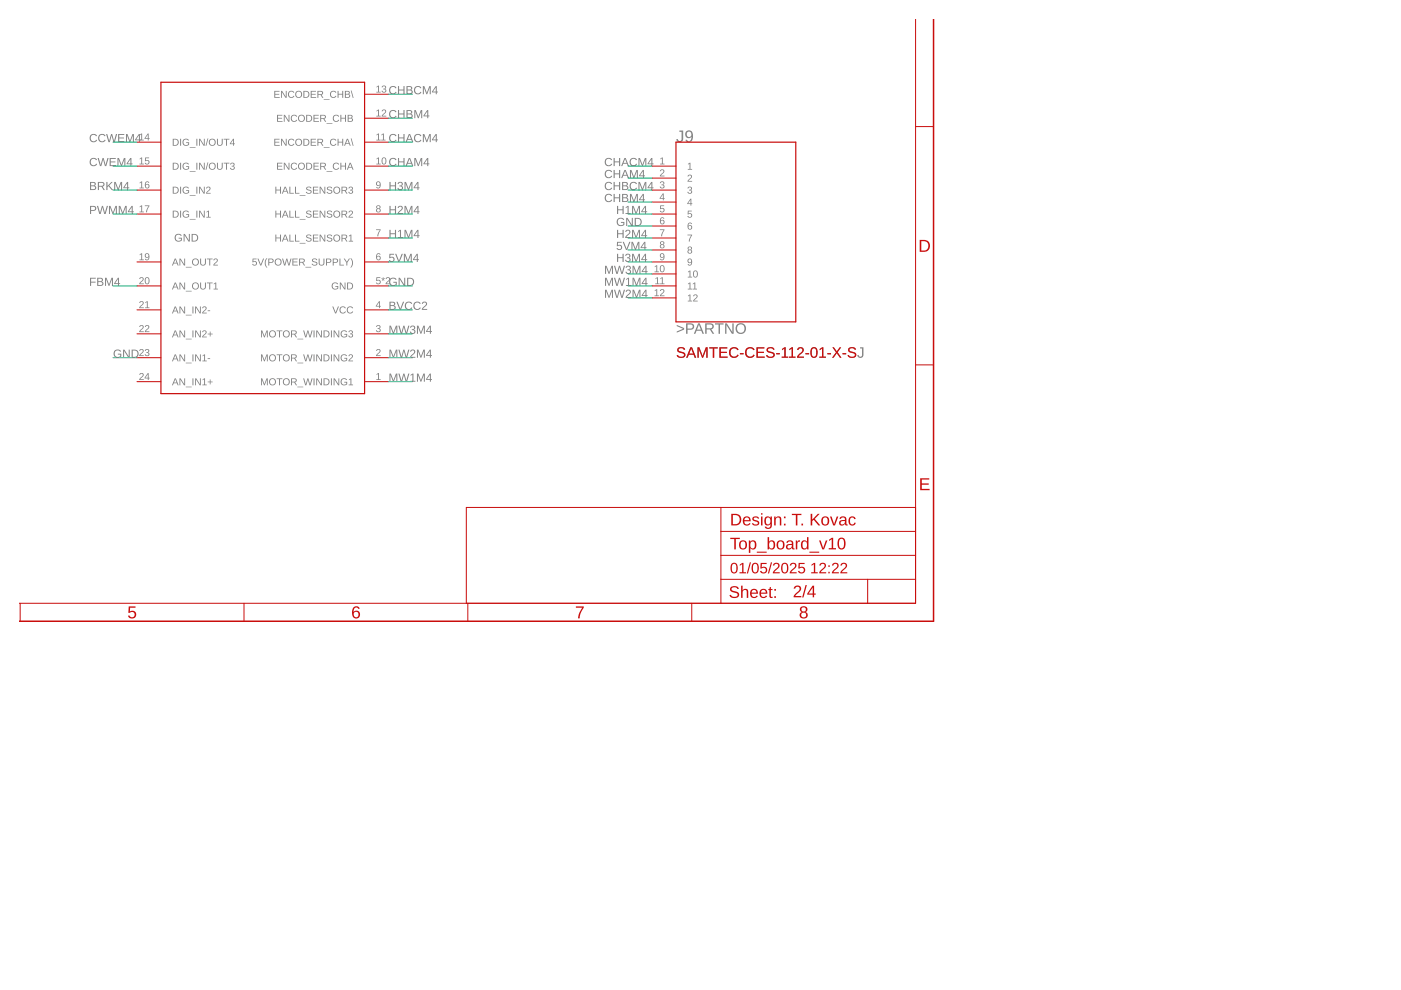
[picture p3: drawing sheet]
<svg xmlns="http://www.w3.org/2000/svg" width="297mm" height="210mm" viewBox="0 0 297 210" stroke-linecap="round" stroke-linejoin="round" font-family="sans-serif">
<g fill="#808080">
<path d="M79.7 48.6h1l-.5 1.5h-.2l.1-.4 .4-.9h-.8z"/>
<path d="M79.9 69a.43 .43 0 0 1 .7 0 .43 .43 0 0 1-.2 .7 .39 .39 0 0 1 .3 .4 .39 .39 0 0 1-.5 .3l-.4-.2-.1-.2h.2a.3 .3 0 0 0 .4 .3 .3 .3 0 0 0 .1-.5l-.3-.1v-.1a.29 .29 0 0 0 .4-.2 .29 .29 0 0 0-.2-.3 .29 .29 0 0 0-.4 .2h-.2z"/>
<path d="M79.9 74.1a.5 .5 0 0 1 .8 .2 .5 .5 0 0 1-.5 .7l-.3 .3h.8v.2h-1l.6-.7a.3 .3 0 0 0 .1-.5 .3 .3 0 0 0-.5 .1h-.2z"/>
<path d="M79.8 79.3l.6-.2v1.3h.3v.2h-.9v-.2h.4v-1.1l-.4 .2z"/>
<path d="M145.9 34.7l.5-.2v1.3h.3v.2h-.9v-.2h.4v-1.1l-.3 .2z"/>
<path d="M140 33.6l.5-.2v1.3h.4v.2h-.9v-.2h.3v-1.1l-.3 .2z"/>
<path d="M145.9 37.1a.5 .5 0 0 1 .8 .3 .5 .5 0 0 1-.4 .6l-.3 .4h.7v.1h-.9l.5-.7a.3 .3 0 0 0 .2-.5 .3 .3 0 0 0-.5 .1h-.2z"/>
<path d="M140.1 36a.5 .5 0 0 1 .7 .2 .5 .5 0 0 1-.4 .7l-.3 .3h.8v.2h-1l.5-.7a.3 .3 0 0 0 .2-.5 .3 .3 0 0 0-.5 .1h-.2z"/>
<path d="M145.9 39.7a.43 .43 0 0 1 .7-.1 .43 .43 0 0 1-.2 .7 .39 .39 0 0 1 .3 .5 .39 .39 0 0 1-.4 .3l-.5-.2-.1-.2h.2a.3 .3 0 0 0 .4 .2 .3 .3 0 0 0 .2-.4l-.4-.1v-.2a.29 .29 0 0 0 .4-.1 .29 .29 0 0 0-.2-.4 .29 .29 0 0 0-.3 .3l-.2-.1z"/>
<path d="M140.1 38.5a.43 .43 0 0 1 .7 0 .43 .43 0 0 1-.3 .7 .39 .39 0 0 1 .4 .5 .39 .39 0 0 1-.5 .3l-.5-.3v-.1l.2-.1a.3 .3 0 0 0 .4 .3 .3 .3 0 0 0 .1-.5h-.4v-.2a.29 .29 0 0 0 .4-.1 .29 .29 0 0 0-.2-.4 .29 .29 0 0 0-.3 .2h-.2z"/>
<path d="M145.8 44.7h.9v.1h-.7v.5a.5 .5 0 0 1 .7 .2 .5 .5 0 0 1-.3 .7 .5 .5 0 0 1-.7-.4l.5 .2a.34 .34 0 0 0 .3-.5 .34 .34 0 0 0-.5 0h-.2z"/>
<path d="M140 43.5h.8v.2h-.7v.5a.5 .5 0 0 1 .7 .2 .5 .5 0 0 1-.3 .7 .5 .5 0 0 1-.6-.4l.5 .2a.34 .34 0 0 0 .3-.5 .34 .34 0 0 0-.6-.1h-.2z"/>
<path d="M145.8 49.7h.9l-.5 1.5h-.2l.1-.4 .5-.9h-.8z"/>
<path d="M139.9 48.6h1l-.5 1.5h-.2v-.4l.5-.9h-.8z"/>
<path d="M37.2 49.8a.84 .84 0 0 1 1.3 .2h-.2a.64 .64 0 0 0-.9 0 .64 .64 0 0 0 0 .9 .64 .64 0 0 0 .9 .1l.1-.4h-.5v-.2h.7v.6a.88 .88 0 0 1-1.3 .1 .88 .88 0 0 1-.1-1.3zM38.9 49.6h.3l.9 1.4-.1-1.4h.2v1.6h-.2l-.9-1.4v1.4h-.2zM40.6 49.6h.6a.81 .81 0 0 1 .8 .8 .81 .81 0 0 1-.8 .8h-.6zM40.8 49.8v1.2a.69 .69 0 0 0 1-.6 .69 .69 0 0 0-1-.6z"/>
<path d="M143.5 68.9l1.5 .7v.3l-1.5 .6v-.2l1.3-.6-1.3-.6zM145.5 68.6h.9a.68 .68 0 0 1 .8 .6 .68 .68 0 0 1-.8 .7h-.6v.9h-.3zM145.8 68.8v.9l.9-.1a.45 .45 0 0 0-.1-.8zM148 68.6h.4l.8 2.2h-.3l-.2-.7h-1l-.3 .7h-.3zM148.2 68.8l-.4 1.1h.8zM149.5 68.6h1.1a.64 .64 0 0 1 .7 .5 .64 .64 0 0 1-.5 .7l.6 1h-.3l-.6-.9h-.7v.9h-.3zM149.8 68.8v.8h.7a.42 .42 0 0 0 .5-.4 .42 .42 0 0 0-.5-.4zM151.6 68.6h1.8v.2h-.7v2h-.3v-2h-.8zM153.7 68.6h.4l1.2 1.9v-1.9h.2v2.2h-.3l-1.2-1.9v1.9h-.3zM155.9 69.7a1.15 1.15 0 0 1 2.3 0 1.15 1.15 0 0 1-2.3 0zM156.5 69a.87 .87 0 0 0 0 1.3 .87 .87 0 0 0 1.3-.2 .86 .86 0 0 0-.2-1.1 .86 .86 0 0 0-1.1 0z"/>
<path d="M143.7 73.9a1.01 1.01 0 0 1 1.6 .2l-.3 .1a.54 .54 0 0 0-.6-.4 .54 .54 0 0 0-.5 .5l.6 .3a.68 .68 0 0 1 .8 .7 .68 .68 0 0 1-.9 .6 .81 .81 0 0 1-.9-.6h.3a.62 .62 0 0 0 .6 .4 .62 .62 0 0 0 .6-.6l-.5-.2a.71 .71 0 0 1-.7-.3 .71 .71 0 0 1-.1-.7zM146.4 73.6h.3l.9 2.3h-.3l-.3-.7h-1l-.2 .7h-.3zM146.5 73.9l-.4 1.1h.9zM147.9 73.6h.4l.7 1.9 .6-1.9h.4v2.3h-.2v-2l-.7 2h-.2l-.8-2v2h-.2zM150.4 73.6h1.8v.3h-.8v2h-.3v-2h-.7zM152.5 73.6h1.7v.3h-1.4v.7h1.3v.2h-1.3v.8h1.5v.3h-1.8zM154.9 73.9a1.11 1.11 0 0 1 1.7 .3h-.3a.82 .82 0 0 0-1.2-.2 .82 .82 0 0 0-.1 1.2l.4 .4a.76 .76 0 0 0 1-.4l.2 .1a1.13 1.13 0 0 1-1.7 .3 1.13 1.13 0 0 1 0-1.7zM156.9 74.9h.8v.2h-.8zM158.2 73.9a1.11 1.11 0 0 1 1.8 .3h-.3a.82 .82 0 0 0-1.2-.2 .82 .82 0 0 0-.1 1.2l.4 .4a.76 .76 0 0 0 1-.4l.2 .1a1.13 1.13 0 0 1-1.7 .3 1.13 1.13 0 0 1-.1-1.7zM160.4 73.6h1.7v.3h-1.4v.7h1.3v.2h-1.3v.8h1.4v.3h-1.7zM162.6 73.9a1.01 1.01 0 0 1 1.6 .2l-.3 .1a.54 .54 0 0 0-.6-.4 .54 .54 0 0 0-.4 .5l.5 .3a.68 .68 0 0 1 .9 .7 .68 .68 0 0 1-.9 .6 .81 .81 0 0 1-1-.6h.3a.62 .62 0 0 0 .7 .4 .62 .62 0 0 0 .5-.6l-.5-.2a.71 .71 0 0 1-.7-.3 .71 .71 0 0 1-.1-.7zM164.6 74.9h.7v.2h-.7zM165.8 74l.5-.4h.3v2h.5v.3h-1.4v-.3h.6v-1.7l-.5 .4zM167.3 74l.6-.4h.2v2h.6v.3h-1.4v-.3h.5v-1.7l-.5 .4zM169.2 73.8a.72 .72 0 0 1 1.1 .1 .72 .72 0 0 1-.4 1.1l-.6 .6h1.2v.3h-1.5l.1-.4 .5-.5a.59 .59 0 0 0 .5-.5 .59 .59 0 0 0-.4-.7l-.3 .1-.1 .3h-.3zM170.8 74.9h.7v.2h-.7zM172.1 73.7a.83 .83 0 0 1 1 .1 .83 .83 0 0 1 .2 .9 .83 .83 0 0 1-.7 1.2 .83 .83 0 0 1-.8-1.2l.1-.6zM172.3 73.9a1.19 1.19 0 0 0 .3 1.8 1.15 1.15 0 0 0 .1-1.8zM173.8 74l.5-.4h.3v2h.5v.3h-1.4v-.3h.6v-1.7l-.5 .4zM175.4 74.9h.8v.2h-.8zM176.5 73.6h.3l.6 .9 .6-.9h.3l-.7 1.1 .8 1.2h-.3l-.7-1-.7 1h-.3l.8-1.2zM178.6 74.9h.8v.2h-.8zM179.9 73.9a1.01 1.01 0 0 1 1.6 .2l-.3 .1a.54 .54 0 0 0-.6-.4 .54 .54 0 0 0-.5 .5l.6 .3a.68 .68 0 0 1 .8 .7 .68 .68 0 0 1-.9 .6 .81 .81 0 0 1-.9-.6h.3a.62 .62 0 0 0 .7 .4 .62 .62 0 0 0 .5-.6l-.5-.2a.71 .71 0 0 1-.7-.3 .71 .71 0 0 1-.1-.7zM182.3 73.6h.8v1.6a.66 .66 0 0 1-.6 .7 .66 .66 0 0 1-.8-.6h.3a.37 .37 0 0 0 .4 .3 .37 .37 0 0 0 .4-.4v-1.3h-.5z"/>
<path d="M36.6 29.4h.5a.74 .74 0 0 1 .8 .7 .74 .74 0 0 1-.7 .8h-.6zM36.8 29.6v1.1a.62 .62 0 0 0 .9-.5 .62 .62 0 0 0-.9-.6zM38.2 29.4h.2v1.5h-.2zM38.9 29.6l.7-.2 .5 .4h-.2a.58 .58 0 0 0-.9 0 .58 .58 0 0 0 .1 .9 .58 .58 0 0 0 .8-.1v-.3h-.4v-.1h.6v.5a.8 .8 0 0 1-1.2 .1 .8 .8 0 0 1 0-1.2zM40.2 31.2h1.3v.1h-1.3zM41.6 29.4h.2v1.5h-.2zM42.2 29.4h.2l.8 1.3v-1.3h.2v1.5h-.2l-.8-1.3v1.3h-.2zM44 29.4h.2l-.5 1.5h-.1zM44.2 30.2a.76 .76 0 0 1 1.5 0 .76 .76 0 0 1-1.5 0zM44.4 30.2a.57 .57 0 0 0 1.1 0 .57 .57 0 0 0-1.1 0zM46 29.4h.2v.9a.41 .41 0 0 0 .4 .5 .41 .41 0 0 0 .4-.5v-.9h.2v.9a.61 .61 0 0 1-.6 .6 .61 .61 0 0 1-.6-.5zM47.4 29.4h1.2v.2h-.5v1.3h-.2v-1.3h-.5zM49.4 29.4h.2v1h.2v.2h-.2v.3h-.2v-.3h-.7zM49.4 29.6l-.5 .8h.5z"/>
<path d="M29.6 28.6l.5-.3v1.3h.4v.2h-.9v-.2h.3v-1.1l-.3 .2zM31.3 28.3h.2v1h.2v.1h-.2v.4h-.2v-.4h-.7zM31.3 28.5l-.5 .8h.5z"/>
<path d="M36.6 34.5h.5a.74 .74 0 0 1 .8 .7 .74 .74 0 0 1-.7 .8h-.6zM36.8 34.7v1.1a.62 .62 0 0 0 .9-.6 .62 .62 0 0 0-.9-.5zM38.2 34.5h.2v1.5h-.2zM38.9 34.7l.7-.2 .5 .3-.2 .1a.58 .58 0 0 0-.9 0 .58 .58 0 0 0 .1 .8 .58 .58 0 0 0 .8 0v-.3h-.4v-.2h.6v.6a.8 .8 0 0 1-1.2 0 .8 .8 0 0 1 0-1.1zM40.2 36.3h1.3v.1h-1.3zM41.6 34.5h.2v1.5h-.2zM42.2 34.5h.2l.8 1.3v-1.3h.2v1.5h-.2l-.8-1.3v1.3h-.2zM44 34.4h.2l-.5 1.6h-.1zM44.2 35.2a.76 .76 0 0 1 1.5 0 .76 .76 0 0 1-1.5 0zM44.4 35.2a.57 .57 0 0 0 1.1 0 .57 .57 0 0 0-1.1 0zM46 34.5h.2v.9a.41 .41 0 0 0 .4 .4 .41 .41 0 0 0 .4-.4v-.9h.2v.9a.61 .61 0 0 1-.6 .6 .61 .61 0 0 1-.6-.6zM47.4 34.5h1.2v.2h-.5v1.3h-.2v-1.3h-.5zM48.9 34.6a.43 .43 0 0 1 .7 0 .43 .43 0 0 1-.2 .6 .39 .39 0 0 1 .4 .5 .39 .39 0 0 1-.5 .3l-.5-.2v-.2h.2a.3 .3 0 0 0 .4 .2 .3 .3 0 0 0 .1-.4l-.4-.1v-.2a.29 .29 0 0 0 .4-.1 .29 .29 0 0 0-.2-.4 .29 .29 0 0 0-.3 .3h-.2z"/>
<path d="M29.6 33.6l.5-.2v1.3h.4v.2h-.9v-.2h.3v-1.1l-.3 .2zM30.8 33.4h.8v.2h-.7v.4a.5 .5 0 0 1 .7 .2 .5 .5 0 0 1-.3 .7 .5 .5 0 0 1-.6-.4l.5 .2a.34 .34 0 0 0 .3-.5 .34 .34 0 0 0-.6 0h-.2z"/>
<path d="M36.6 39.6h.5a.74 .74 0 0 1 .8 .7 .74 .74 0 0 1-.7 .8h-.6zM36.8 39.7v1.2a.62 .62 0 0 0 .9-.6 .62 .62 0 0 0-.9-.6zM38.2 39.6h.2v1.5h-.2zM38.9 39.8l.7-.2 .5 .3-.2 .1a.58 .58 0 0 0-.9 0 .58 .58 0 0 0 .1 .8 .58 .58 0 0 0 .8 0v-.3h-.4v-.2h.6v.5a.8 .8 0 0 1-1.2 .1 .8 .8 0 0 1 0-1.1zM40.2 41.3h1.3v.2h-1.3zM41.6 39.6h.2v1.5h-.2zM42.2 39.6h.2l.8 1.2v-1.2h.2v1.5h-.2l-.8-1.3v1.3h-.2zM43.8 39.7a.5 .5 0 0 1 .8 .2 .5 .5 0 0 1-.4 .7l-.3 .3h.8v.2h-1l.5-.8a.3 .3 0 0 0 .2-.5 .3 .3 0 0 0-.5 .2h-.2z"/>
<path d="M29.6 38.7l.5-.2v1.3h.4v.1h-.9v-.1h.3v-1.2l-.3 .3zM30.9 38.5h.5l.3 .2-.6-.1-.2 .6a.47 .47 0 0 1 .7 .1 .47 .47 0 0 1-.2 .7 .47 .47 0 0 1-.6-.4l-.1-.6zM30.9 39.5a.31 .31 0 0 0 .6 0 .31 .31 0 0 0-.6 0z"/>
<path d="M36.6 44.7h.5a.74 .74 0 0 1 .8 .7 .74 .74 0 0 1-.7 .7h-.6zM36.8 44.8v1.2a.62 .62 0 0 0 .9-.6 .62 .62 0 0 0-.9-.6zM38.2 44.7h.2v1.4h-.2zM38.9 44.8l.7-.1 .5 .3h-.2a.58 .58 0 0 0-.9 .1 .58 .58 0 0 0 .1 .8 .58 .58 0 0 0 .8-.1v-.2h-.4v-.2h.6v.5a.8 .8 0 0 1-1.2 .1 .8 .8 0 0 1 0-1.2zM40.2 46.4h1.3v.2h-1.3zM41.6 44.7h.2v1.4h-.2zM42.2 44.7h.2l.8 1.2v-1.2h.2v1.4h-.2l-.8-1.2v1.2h-.2zM43.8 44.9l.5-.2v1.3h.4v.1h-1v-.1h.4v-1.2l-.3 .3z"/>
<path d="M29.6 43.8l.5-.3v1.4h.4v.1h-.9v-.1h.3v-1.2l-.3 .3zM30.7 43.5h1l-.5 1.5h-.2v-.4l.5-.9h-.8z"/>
<path d="M37.1 54.8h.2l.6 1.5h-.2l-.2-.4h-.7l-.1 .4h-.2zM37.2 55l-.3 .7h.5zM38.1 54.8h.2l.8 1.3v-1.3h.1v1.5h-.2l-.8-1.3v1.3h-.1zM39.4 56.6h1.2v.1h-1.2zM40.7 55.6a.76 .76 0 0 1 1.5 0 .76 .76 0 0 1-1.5 0zM40.8 55.6a.6 .6 0 0 0 1.2 0 .6 .6 0 0 0-1.2 0zM42.4 54.8h.2v.9a.41 .41 0 0 0 .5 .5 .41 .41 0 0 0 .4-.5v-.9h.2v.9a.61 .61 0 0 1-.6 .6 .61 .61 0 0 1-.7-.5zM43.9 54.8h1.2v.2h-.5v1.3h-.2v-1.3h-.5zM45.4 54.9a.5 .5 0 0 1 .8 .2 .5 .5 0 0 1-.5 .7l-.3 .3h.8v.2h-1l.6-.7a.3 .3 0 0 0 .1-.5 .3 .3 0 0 0-.5 .1h-.2z"/>
<path d="M29.6 53.9l.5-.2v1.3h.4v.2h-.9v-.2h.3v-1.1l-.3 .2zM30.8 53.8a.6 .6 0 0 1 .8 .1 .6 .6 0 0 1 .1 .7 .49 .49 0 0 1-.4 .6 .49 .49 0 0 1-.6-.3l.6 .1 .2-.5a.47 .47 0 0 1-.7 0 .47 .47 0 0 1 0-.7zM30.8 54.2a.35 .35 0 0 0 .7 0 .35 .35 0 0 0-.7 0z"/>
<path d="M37.1 59.9h.2l.6 1.5h-.2l-.2-.5h-.7l-.1 .5h-.2zM37.2 60.1l-.3 .7h.5zM38.1 59.9h.2l.8 1.3v-1.3h.1v1.5h-.2l-.8-1.3v1.3h-.1zM39.4 61.7h1.2v.1h-1.2zM40.7 60.6a.76 .76 0 0 1 1.5 0 .76 .76 0 0 1-1.5 0zM40.8 60.6a.6 .6 0 0 0 1.2 0 .6 .6 0 0 0-1.2 0zM42.4 59.9h.2v.9a.41 .41 0 0 0 .5 .4 .41 .41 0 0 0 .4-.4v-.9h.2v.9a.61 .61 0 0 1-.6 .6 .61 .61 0 0 1-.7-.6zM43.9 59.9h1.2v.2h-.5v1.3h-.2v-1.3h-.5zM45.3 60.1l.5-.2v1.3h.4v.2h-.9v-.2h.4v-1.1l-.4 .2z"/>
<path d="M29.7 58.9a.5 .5 0 0 1 .7 .2 .5 .5 0 0 1-.4 .7l-.3 .3h.8v.2h-1l.6-.8a.3 .3 0 0 0 .1-.5 .3 .3 0 0 0-.5 .2l-.2-.1zM30.9 58.8a.61 .61 0 0 1 .8 .2 .61 .61 0 0 1 0 .7 .53 .53 0 0 1-.7 .6 .53 .53 0 0 1-.3-.8zM31 59a.83 .83 0 0 0 .2 1.1 .73 .73 0 0 0 0-1.2z"/>
<path d="M37.1 65h.2l.6 1.5h-.2l-.2-.5h-.7l-.1 .5h-.2zM37.2 65.1l-.3 .8h.5zM38.1 65h.2l.8 1.2v-1.2h.1v1.5h-.2l-.8-1.3v1.3h-.1zM39.4 66.7h1.2v.2h-1.2zM40.8 65h.2v1.5h-.2zM41.4 65h.2l.8 1.2v-1.2h.2v1.5h-.3l-.8-1.3 .1 1.3h-.2zM43 65.1a.5 .5 0 0 1 .8 .2 .5 .5 0 0 1-.4 .7l-.3 .3h.7v.2h-.9l.5-.8a.3 .3 0 0 0 .2-.5 .3 .3 0 0 0-.5 .2l-.2-.1zM44 65.8h.6v.2h-.6z"/>
<path d="M29.7 63.9a.5 .5 0 0 1 .7 .3 .5 .5 0 0 1-.4 .6l-.3 .4h.8v.1h-1l.6-.7a.3 .3 0 0 0 .1-.5 .3 .3 0 0 0-.5 .1h-.2zM30.8 64.1l.5-.2v1.3h.4v.1h-.9v-.1h.3v-1.2l-.3 .3z"/>
<path d="M37.1 70.1h.2l.6 1.4h-.2l-.2-.4h-.7l-.1 .4h-.2zM37.2 70.2l-.3 .7h.5zM38.1 70.1h.2l.8 1.2v-1.2h.1v1.4h-.2l-.8-1.2v1.2h-.1zM39.4 71.8h1.2v.2h-1.2zM40.8 70.1h.2v1.4h-.2zM41.4 70.1h.2l.8 1.2v-1.2h.2v1.4h-.3l-.8-1.2 .1 1.2h-.2zM43 70.1a.5 .5 0 0 1 .8 .3 .5 .5 0 0 1-.4 .6l-.3 .4h.7v.1h-.9l.5-.7a.3 .3 0 0 0 .2-.5 .3 .3 0 0 0-.5 .1h-.2zM44.5 70.3h.1v.4h.5v.2h-.5v.4h-.1v-.4h-.5v-.2h.5z"/>
<path d="M29.7 69a.5 .5 0 0 1 .7 .2 .5 .5 0 0 1-.4 .7l-.3 .4h.8v.1h-1l.6-.7a.3 .3 0 0 0 .1-.5 .3 .3 0 0 0-.5 .1h-.2zM30.9 69a.5 .5 0 0 1 .7 .2 .5 .5 0 0 1-.4 .7l-.3 .4h.8v.1h-1l.5-.7a.3 .3 0 0 0 .2-.5 .3 .3 0 0 0-.5 .1h-.2z"/>
<path d="M37.1 75.1h.2l.6 1.5h-.2l-.2-.4h-.7l-.1 .4h-.2zM37.2 75.3l-.3 .7h.5zM38.1 75.1h.2l.8 1.3v-1.3h.1v1.5h-.2l-.8-1.2v1.2h-.1zM39.4 76.9h1.2v.1h-1.2zM40.8 75.1h.2v1.5h-.2zM41.4 75.1h.2l.8 1.3v-1.3h.2v1.5h-.3l-.8-1.2 .1 1.2h-.2zM43 75.4l.5-.3v1.4h.3v.1h-.9v-.1h.4v-1.2l-.3 .3zM44 76h.6v.1h-.6z"/>
<path d="M29.7 74.1a.5 .5 0 0 1 .7 .2 .5 .5 0 0 1-.4 .7l-.3 .3h.8v.2h-1l.6-.7a.3 .3 0 0 0 .1-.5 .3 .3 0 0 0-.5 .1h-.2zM30.9 74.1a.43 .43 0 0 1 .6 0 .43 .43 0 0 1-.2 .6 .39 .39 0 0 1 .4 .5 .39 .39 0 0 1-.5 .3l-.5-.2v-.2h.2a.3 .3 0 0 0 .4 .3 .3 .3 0 0 0 .1-.5l-.4-.1v-.1a.29 .29 0 0 0 .4-.2 .29 .29 0 0 0-.2-.4 .29 .29 0 0 0-.3 .3h-.2z"/>
<path d="M37.1 80.2h.2l.6 1.5h-.2l-.2-.4h-.7l-.1 .4h-.2zM37.2 80.4l-.3 .7h.5zM38.1 80.2h.2l.8 1.3v-1.3h.1v1.5h-.2l-.8-1.3v1.3h-.1zM39.4 82h1.2v.1h-1.2zM40.8 80.2h.2v1.5h-.2zM41.4 80.2h.2l.8 1.3v-1.3h.2v1.5h-.3l-.8-1.3 .1 1.3h-.2zM43 80.5l.5-.3v1.3h.3v.2h-.9v-.2h.4v-1.1l-.3 .2zM44.5 80.5h.1v.4h.5v.2h-.5v.4h-.1v-.4h-.5v-.2h.5z"/>
<path d="M29.7 79.2a.5 .5 0 0 1 .7 .2 .5 .5 0 0 1-.4 .7l-.3 .3h.8v.2h-1l.6-.7a.3 .3 0 0 0 .1-.5 .3 .3 0 0 0-.5 .1h-.2zM31.3 79.1h.2v1h.2v.1h-.2v.4h-.2v-.4h-.7zM31.3 79.3l-.5 .8h.5z"/>
<path d="M58.2 19.3h1.1v.1h-.9v.5h.8v.2h-.8v.5h.9v.1h-1.1zM59.6 19.3h.2l.8 1.2v-1.2h.2v1.4h-.3l-.8-1.2 .1 1.2h-.2zM61.2 19.4l.8-.1 .4 .3-.2 .1a.54 .54 0 0 0-.8-.1 .54 .54 0 0 0 .1 .8 .54 .54 0 0 0 .7-.1l.2 .1a.75 .75 0 0 1-1.1 .2 .75 .75 0 0 1-.1-1.2zM62.5 20a.8 .8 0 0 1 1.6 0 .8 .8 0 0 1-1.6 0zM62.7 20a.57 .57 0 0 0 1.1 0 .57 .57 0 0 0-1.1 0zM64.3 19.3h.5a.74 .74 0 0 1 .8 .7 .74 .74 0 0 1-.7 .7h-.6zM64.5 19.4v1.2a.62 .62 0 0 0 .9-.6 .62 .62 0 0 0-.9-.6zM65.9 19.3h1.1v.1h-.9v.5h.8v.2h-.8v.5h.9v.1h-1.1zM67.3 19.3h.7a.43 .43 0 0 1 .5 .3 .43 .43 0 0 1-.3 .5l.4 .6h-.3l-.3-.6h-.5v.6h-.2zM67.5 19.4v.6h.5a.28 .28 0 0 0 .3-.3 .28 .28 0 0 0-.3-.3zM68.6 21h1.3v.2h-1.3zM70.2 19.4l.7-.1 .4 .3-.2 .1a.54 .54 0 0 0-.8-.1 .54 .54 0 0 0 .1 .8 .54 .54 0 0 0 .8-.1l.1 .1a.75 .75 0 0 1-1.1 .2 .75 .75 0 0 1 0-1.2zM71.6 19.3h.2v.6h.8v-.6h.2v1.4h-.2v-.6h-.8v.6h-.2zM73.1 19.3l1 .1 .1 .3-.3 .3 .3 .2-.1 .4-1 .1zM73.3 19.4v.5l.7-.1-.1-.3zM73.3 20.1v.5l.7-.2-.1-.3zM74.4 19.2h.1l.5 1.6h-.2z"/>
<path d="M79.8 18.4l.6-.2v1.3h.3v.1h-.9v-.1h.4v-1.2l-.4 .3zM81.1 18.2a.43 .43 0 0 1 .7 0 .43 .43 0 0 1-.2 .7 .39 .39 0 0 1 .3 .4 .39 .39 0 0 1-.5 .3l-.5-.2v-.2h.2a.3 .3 0 0 0 .4 .3 .3 .3 0 0 0 .1-.5h-.4v-.2a.29 .29 0 0 0 .5-.1 .29 .29 0 0 0-.2-.4 .29 .29 0 0 0-.4 .2h-.2z"/>
<path d="M58.7 24.4h1.2v.1h-1v.5h.9v.1h-.9v.6h1v.1h-1.2zM60.2 24.4h.2l.8 1.2v-1.2h.2v1.4h-.3l-.8-1.2v1.2h-.1zM61.8 24.5l.8-.1 .4 .3-.2 .1a.54 .54 0 0 0-.8-.1 .54 .54 0 0 0 0 .8 .54 .54 0 0 0 .8-.1l.2 .1a.75 .75 0 0 1-1.1 .2 .75 .75 0 0 1-.1-1.2zM63.1 25.1a.76 .76 0 0 1 1.5 0 .76 .76 0 0 1-1.5 0zM63.3 25.1a.57 .57 0 0 0 1.1 0 .57 .57 0 0 0-1.1 0zM64.9 24.4h.5a.74 .74 0 0 1 .8 .7 .74 .74 0 0 1-.7 .7h-.6zM65.1 24.5v1.2a.62 .62 0 0 0 .9-.6 .62 .62 0 0 0-.9-.6zM66.5 24.4h1.1v.1h-.9v.5h.8v.1h-.8v.6h.9v.1h-1.1zM67.9 24.4h.7a.43 .43 0 0 1 .5 .3 .43 .43 0 0 1-.4 .5l.5 .6h-.3l-.4-.6h-.4v.6h-.2zM68.1 24.5v.6h.5a.28 .28 0 0 0 .3-.3 .28 .28 0 0 0-.3-.3zM69.2 26.1h1.3v.1h-1.3zM70.7 24.5l.8-.1 .4 .3-.2 .1a.54 .54 0 0 0-.8-.1 .54 .54 0 0 0 .1 .8 .54 .54 0 0 0 .7-.1l.2 .1a.75 .75 0 0 1-1.1 .2 .75 .75 0 0 1-.1-1.2zM72.2 24.4h.2v.6h.8v-.6h.2v1.4h-.2v-.7h-.8v.7h-.2zM73.7 24.4l1 .1v.3l-.2 .2 .3 .3-.1 .4-1 .1zM73.9 24.5v.5l.6-.2v-.2zM73.9 25.1v.6l.7-.2-.1-.3z"/>
<path d="M79.8 23.5l.6-.3v1.3h.3v.2h-.9v-.2h.4v-1.1l-.4 .2zM81.1 23.3a.5 .5 0 0 1 .8 .2 .5 .5 0 0 1-.5 .7l-.3 .3h.8v.2h-1l.6-.7a.3 .3 0 0 0 .1-.5 .3 .3 0 0 0-.5 .1h-.2z"/>
<path d="M58.2 29.4h1.1v.2h-.9v.5h.8v.1h-.8v.5h.9v.2h-1.1zM59.6 29.4h.2l.8 1.3v-1.3h.2v1.5h-.3l-.8-1.3 .1 1.3h-.2zM61.2 29.6l.8-.2 .4 .4h-.2a.54 .54 0 0 0-.8 0 .54 .54 0 0 0 .1 .8 .54 .54 0 0 0 .7-.1h.2a.75 .75 0 0 1-1.1 .3 .75 .75 0 0 1-.1-1.2zM62.5 30.2a.8 .8 0 0 1 1.6 0 .8 .8 0 0 1-1.6 0zM62.7 30.2a.57 .57 0 0 0 1.1 0 .57 .57 0 0 0-1.1 0zM64.3 29.4h.5a.74 .74 0 0 1 .8 .7 .74 .74 0 0 1-.7 .8h-.6zM64.5 29.6v1.1a.62 .62 0 0 0 .9-.5 .62 .62 0 0 0-.9-.6zM65.9 29.4h1.1v.2h-.9v.5h.8v.1h-.8v.5h.9v.2h-1.1zM67.3 29.4h.7a.43 .43 0 0 1 .5 .4 .43 .43 0 0 1-.3 .5l.4 .6h-.3l-.3-.6h-.5v.6h-.2zM67.5 29.6v.5h.5a.28 .28 0 0 0 .3-.2 .28 .28 0 0 0-.3-.3zM68.6 31.2h1.3v.1h-1.3zM70.2 29.6l.7-.2 .4 .4h-.2a.54 .54 0 0 0-.8 0 .54 .54 0 0 0 .1 .8 .54 .54 0 0 0 .8-.1h.1a.75 .75 0 0 1-1.1 .3 .75 .75 0 0 1 0-1.2zM71.6 29.4h.2v.7h.8v-.7h.2v1.5h-.2v-.7h-.8v.7h-.2zM73.5 29.4h.3l.6 1.5h-.2l-.2-.4h-.7l-.1 .4h-.3zM73.7 29.6l-.3 .7h.5zM74.4 29.4h.1l.5 1.5h-.2z"/>
<path d="M79.8 28.6l.6-.3v1.3h.3v.2h-.9v-.2h.4v-1.1l-.4 .2zM80.9 28.6l.5-.3v1.3h.3v.2h-.9v-.2h.4v-1.1l-.3 .2z"/>
<path d="M58.7 34.5h1.2v.2h-1v.4h.9v.2h-.9v.5h1v.2h-1.2zM60.2 34.5h.2l.8 1.3v-1.3h.2v1.5h-.3l-.8-1.3v1.3h-.1zM61.8 34.7l.8-.2 .4 .4h-.2a.54 .54 0 0 0-.8 0 .54 .54 0 0 0 0 .8 .54 .54 0 0 0 .8-.2l.2 .1a.75 .75 0 0 1-1.1 .2 .75 .75 0 0 1-.1-1.1zM63.1 35.2a.76 .76 0 0 1 1.5 0 .76 .76 0 0 1-1.5 0zM63.3 35.2a.57 .57 0 0 0 1.1 0 .57 .57 0 0 0-1.1 0zM64.9 34.5h.5a.74 .74 0 0 1 .8 .7 .74 .74 0 0 1-.7 .8h-.6zM65.1 34.7v1.1a.62 .62 0 0 0 .9-.6 .62 .62 0 0 0-.9-.5zM66.5 34.5h1.1v.2h-.9v.4h.8v.2h-.8v.5h.9v.2h-1.1zM67.9 34.5h.7a.43 .43 0 0 1 .5 .3 .43 .43 0 0 1-.4 .5l.5 .7h-.3l-.4-.6h-.4v.6h-.2zM68.1 34.7v.5h.5a.28 .28 0 0 0 .3-.3 .28 .28 0 0 0-.3-.2zM69.2 36.3h1.3v.1h-1.3zM70.7 34.7l.8-.2 .4 .4h-.2a.54 .54 0 0 0-.8 0 .54 .54 0 0 0 .1 .8 .54 .54 0 0 0 .7-.2l.2 .1a.75 .75 0 0 1-1.1 .2 .75 .75 0 0 1-.1-1.1zM72.2 34.5h.2v.6h.8v-.6h.2v1.5h-.2v-.7h-.8v.7h-.2zM74.1 34.5h.3l.6 1.5h-.2l-.2-.5h-.7l-.2 .5h-.2zM74.3 34.7l-.3 .7h.5z"/>
<path d="M79.8 33.6l.6-.2v1.3h.3v.2h-.9v-.2h.4v-1.1l-.4 .2zM81.1 33.5a.61 .61 0 0 1 .8 .1 .61 .61 0 0 1 0 .8 .53 .53 0 0 1-.6 .5 .53 .53 0 0 1-.4-.8zM81.3 33.6a.83 .83 0 0 0 .1 1.1 .73 .73 0 0 0 0-1.2z"/>
<path d="M58.4 39.6h.2v.6h.8v-.6h.2v1.5h-.2v-.7h-.8v.7h-.2zM60.4 39.6h.2l.6 1.5h-.2l-.2-.5h-.7l-.1 .5h-.2zM60.5 39.7l-.3 .8h.5zM61.4 39.6h.2v1.3h.7v.2h-.9zM62.5 39.6h.2v1.3h.8v.2h-1zM63.5 41.3h1.3v.2h-1.3zM65.1 39.7l.6-.1 .3 .3h-.2a.34 .34 0 0 0-.4-.2 .34 .34 0 0 0-.2 .4 .71 .71 0 0 1 .8 .7l-.4 .3a.64 .64 0 0 1-.8-.4h.2a.39 .39 0 0 0 .5 .3 .39 .39 0 0 0 .3-.5l-.5-.2a.38 .38 0 0 1-.4-.2 .38 .38 0 0 1 .2-.4zM66.3 39.6h1.2v.2h-1v.4h.9v.2h-.9v.5h1v.2h-1.2zM67.8 39.6h.2l.8 1.2v-1.2h.2v1.5h-.3l-.8-1.3 .1 1.3h-.2zM69.5 39.7l.6-.1 .3 .3h-.2a.34 .34 0 0 0-.4-.2 .34 .34 0 0 0-.2 .4 .71 .71 0 0 1 .8 .7l-.4 .3a.64 .64 0 0 1-.8-.4h.2a.39 .39 0 0 0 .5 .3 .39 .39 0 0 0 .3-.5l-.5-.2a.38 .38 0 0 1-.4-.2 .38 .38 0 0 1 .2-.4zM70.6 40.3a.76 .76 0 0 1 1.5 0 .76 .76 0 0 1-1.5 0zM70.8 40.3a.57 .57 0 0 0 1.1 0 .57 .57 0 0 0-1.1 0zM72.4 39.6h.7a.43 .43 0 0 1 .5 .3 .43 .43 0 0 1-.3 .5l.4 .7h-.3l-.3-.7h-.5v.7h-.2zM72.6 39.7v.6h.5a.28 .28 0 0 0 .3-.3 .28 .28 0 0 0-.3-.3zM74 39.7a.43 .43 0 0 1 .7-.1 .43 .43 0 0 1-.2 .7 .39 .39 0 0 1 .4 .5 .39 .39 0 0 1-.5 .3l-.5-.2v-.2h.1a.3 .3 0 0 0 .5 .2 .3 .3 0 0 0 .1-.4l-.4-.1v-.2a.29 .29 0 0 0 .4-.1 .29 .29 0 0 0-.2-.4 .29 .29 0 0 0-.3 .3l-.2-.1z"/>
<path d="M79.9 38.6a.6 .6 0 0 1 .7 0 .6 .6 0 0 1 .1 .8 .49 .49 0 0 1-.4 .5 .49 .49 0 0 1-.5-.2l.5 .1 .2-.6a.47 .47 0 0 1-.7 .1 .47 .47 0 0 1 .1-.7zM79.9 39a.33 .33 0 0 0 .6 0 .33 .33 0 0 0-.6 0z"/>
<path d="M58.4 44.7h.2v.6h.8v-.6h.2v1.4h-.2v-.6h-.8v.6h-.2zM60.4 44.7h.2l.6 1.4h-.2l-.2-.4h-.7l-.1 .4h-.2zM60.5 44.8l-.3 .8h.5zM61.4 44.7h.2v1.3h.7v.1h-.9zM62.5 44.7h.2v1.3h.8v.1h-1zM63.5 46.4h1.3v.2h-1.3zM65.1 44.7h.6l.3 .3h-.2a.34 .34 0 0 0-.4-.2 .34 .34 0 0 0-.2 .4 .71 .71 0 0 1 .8 .7l-.4 .2a.64 .64 0 0 1-.8-.3l.2-.1a.39 .39 0 0 0 .5 .3 .39 .39 0 0 0 .3-.4l-.5-.2a.38 .38 0 0 1-.4-.2 .38 .38 0 0 1 .2-.5zM66.3 44.7h1.2v.1h-1v.5h.9v.2h-.9v.5h1v.1h-1.2zM67.8 44.7h.2l.8 1.2v-1.2h.2v1.4h-.3l-.8-1.2 .1 1.2h-.2zM69.5 44.7h.6l.3 .3h-.2a.34 .34 0 0 0-.4-.2 .34 .34 0 0 0-.2 .4 .71 .71 0 0 1 .8 .7l-.4 .2a.64 .64 0 0 1-.8-.3l.2-.1a.39 .39 0 0 0 .5 .3 .39 .39 0 0 0 .3-.4l-.5-.2a.38 .38 0 0 1-.4-.2 .38 .38 0 0 1 .2-.5zM70.6 45.4a.76 .76 0 0 1 1.5 0 .76 .76 0 0 1-1.5 0zM70.8 45.4a.57 .57 0 0 0 1.1 0 .57 .57 0 0 0-1.1 0zM72.4 44.7h.7a.43 .43 0 0 1 .5 .3 .43 .43 0 0 1-.3 .5l.4 .6h-.3l-.3-.6h-.5v.6h-.2zM72.6 44.8v.6h.5a.28 .28 0 0 0 .3-.3 .28 .28 0 0 0-.3-.3zM74 44.7a.5 .5 0 0 1 .8 .3 .5 .5 0 0 1-.4 .6l-.3 .4h.8v.1h-1l.5-.7a.3 .3 0 0 0 .2-.5 .3 .3 0 0 0-.5 .1h-.2z"/>
<path d="M79.9 43.6a.43 .43 0 0 1 .7 0 .43 .43 0 0 1-.2 .6 .42 .42 0 0 1 .1 .7 .42 .42 0 0 1-.6 0 .42 .42 0 0 1 .1-.7l-.2-.2zM79.9 43.9a.3 .3 0 0 0 .6 0 .3 .3 0 0 0-.6 0zM79.9 44.6a.31 .31 0 0 0 .6 0 .31 .31 0 0 0-.6 0z"/>
<path d="M58.4 49.7h.2v.7h.8v-.7h.2v1.5h-.2v-.7h-.8v.7h-.2zM60.4 49.7h.2l.6 1.5h-.2l-.2-.4h-.7l-.1 .4h-.2zM60.5 49.9l-.3 .7h.5zM61.4 49.7h.2v1.4h.7v.1h-.9zM62.5 49.7h.2v1.4h.8v.1h-1zM63.5 51.5h1.3v.1h-1.3zM65.1 49.8l.6-.1 .3 .4h-.2a.34 .34 0 0 0-.4-.3 .34 .34 0 0 0-.2 .5 .71 .71 0 0 1 .8 .7l-.4 .2a.64 .64 0 0 1-.8-.3l.2-.1a.39 .39 0 0 0 .5 .3 .39 .39 0 0 0 .3-.4l-.5-.2a.38 .38 0 0 1-.4-.3 .38 .38 0 0 1 .2-.4zM66.3 49.7h1.2v.2h-1v.5h.9v.1h-.9v.6h1v.1h-1.2zM67.8 49.7h.2l.8 1.3v-1.3h.2v1.5h-.3l-.8-1.2 .1 1.2h-.2zM69.5 49.8l.6-.1 .3 .4h-.2a.34 .34 0 0 0-.4-.3 .34 .34 0 0 0-.2 .5 .71 .71 0 0 1 .8 .7l-.4 .2a.64 .64 0 0 1-.8-.3l.2-.1a.39 .39 0 0 0 .5 .3 .39 .39 0 0 0 .3-.4l-.5-.2a.38 .38 0 0 1-.4-.3 .38 .38 0 0 1 .2-.4zM70.6 50.5a.76 .76 0 0 1 1.5 0 .76 .76 0 0 1-1.5 0zM70.8 50.5a.57 .57 0 0 0 1.1 0 .57 .57 0 0 0-1.1 0zM72.4 49.7h.7a.43 .43 0 0 1 .5 .4 .43 .43 0 0 1-.3 .5l.4 .6h-.3l-.3-.6h-.5v.6h-.2zM72.6 49.9v.5h.5a.28 .28 0 0 0 .3-.2 .28 .28 0 0 0-.3-.3zM74 50l.5-.3v1.4h.4v.1h-1v-.1h.4v-1.2l-.3 .3z"/>
<path d="M53.6 54.8h.8v.2h-.7v.5a.5 .5 0 0 1 .7 .2 .5 .5 0 0 1-.3 .7 .5 .5 0 0 1-.6-.4l.5 .2a.34 .34 0 0 0 .3-.5 .34 .34 0 0 0-.6-.1h-.2zM54.6 54.8h.2l.5 1.3 .5-1.3h.2l-.6 1.5h-.2zM56.5 54.7h.2a1.5 1.5 0 0 0 0 2 1.25 1.25 0 0 1-.3-1.8zM56.9 54.8h.6a.45 .45 0 0 1 .5 .5 .45 .45 0 0 1-.5 .4h-.4v.6h-.2zM57.1 55v.6l.7-.2-.1-.4zM58.2 55.6a.76 .76 0 0 1 1.5 0 .76 .76 0 0 1-1.5 0zM58.3 55.6a.6 .6 0 0 0 1.2 0 .6 .6 0 0 0-1.2 0zM59.8 54.8h.2l.4 1.3 .3-1.3h.2l.4 1.3 .3-1.3h.2l-.4 1.5h-.3l-.3-1.3-.3 1.3h-.3zM62 54.8h1.1v.2h-.9v.5h.8v.1h-.8v.5h1v.2h-1.2zM63.4 54.8h.7a.43 .43 0 0 1 .5 .4 .43 .43 0 0 1-.3 .5l.4 .6h-.2l-.4-.6h-.5v.6h-.2zM63.6 55v.5h.5a.28 .28 0 0 0 .3-.2 .28 .28 0 0 0-.3-.3zM64.8 56.6h1.2v.1h-1.2zM66.3 54.9l.6-.1 .4 .3-.2 .1a.34 .34 0 0 0-.4-.3 .34 .34 0 0 0-.3 .4 .71 .71 0 0 1 .9 .8l-.4 .2a.64 .64 0 0 1-.8-.4h.2a.39 .39 0 0 0 .4 .3 .39 .39 0 0 0 .3-.5l-.5-.1a.38 .38 0 0 1-.3-.3 .38 .38 0 0 1 .1-.4zM67.6 54.8h.2v.9a.41 .41 0 0 0 .4 .5 .41 .41 0 0 0 .4-.5v-.9h.2v.9a.61 .61 0 0 1-.6 .6 .61 .61 0 0 1-.6-.5zM69.1 54.8h.6a.45 .45 0 0 1 .6 .5 .45 .45 0 0 1-.5 .4h-.5v.6h-.2zM69.3 55v.6l.7-.2-.1-.4zM70.5 54.8h.7a.45 .45 0 0 1 .5 .5 .45 .45 0 0 1-.5 .4h-.5v.6h-.2zM70.7 55v.6l.7-.2-.1-.4zM72 54.8h.2v1.3h.7v.2h-.9zM72.9 54.8h.2l.4 .7 .5-.7h.2l-.6 .9v.6h-.2v-.6zM74.3 54.7a1.16 1.16 0 0 1 0 2 1.5 1.5 0 0 0 0-2z"/>
<path d="M80 53.8l.5-.1 .2 .3-.6-.1-.2 .5a.47 .47 0 0 1 .7 .1 .47 .47 0 0 1-.2 .7 .47 .47 0 0 1-.6-.3v-.7zM79.9 54.7a.31 .31 0 0 0 .6 0 .31 .31 0 0 0-.6 0z"/>
<path d="M70.5 60.1l.8-.2 .4 .3-.2 .1a.58 .58 0 0 0-.8 0 .58 .58 0 0 0 0 .8 .58 .58 0 0 0 .8 0v-.3h-.4v-.2h.6v.5a.8 .8 0 0 1-1.1 .1 .8 .8 0 0 1-.1-1.1zM72.1 59.9h.2l.8 1.3v-1.3h.1v1.5h-.2l-.8-1.3v1.3h-.1zM73.6 59.9h.5a.74 .74 0 0 1 .8 .7 .74 .74 0 0 1-.8 .8h-.5zM73.8 60.1v1.1a.62 .62 0 0 0 .9-.6 .62 .62 0 0 0-.9-.5z"/>
<path d="M79.8 58.8h.8v.1h-.6l-.1 .5a.5 .5 0 0 1 .8 .2 .5 .5 0 0 1-.3 .7 .5 .5 0 0 1-.7-.4l.5 .2a.34 .34 0 0 0 .3-.5 .34 .34 0 0 0-.6 0h-.1zM80.9 59l.3 .1v-.3h.1v.3l.3-.1v.1l-.3 .1 .2 .3h-.1l-.2-.2-.1 .2h-.2l.2-.3-.3-.1zM81.9 58.9a.5 .5 0 0 1 .8 .2 .5 .5 0 0 1-.4 .7l-.3 .3h.7v.2h-.9l.5-.8a.3 .3 0 0 0 .2-.5 .3 .3 0 0 0-.5 .2l-.2-.1z"/>
<path d="M70.5 65h.2l.5 1.3 .5-1.3h.2l-.6 1.5h-.2zM72.2 65.2l.7-.2 .4 .3-.2 .1a.54 .54 0 0 0-.8-.1 .54 .54 0 0 0 .1 .9 .54 .54 0 0 0 .8-.2l.1 .1a.75 .75 0 0 1-1.1 .2 .75 .75 0 0 1 0-1.1zM73.7 65.2l.8-.2 .4 .3-.2 .1a.54 .54 0 0 0-.8-.1 .54 .54 0 0 0 0 .9 .54 .54 0 0 0 .8-.2l.2 .1a.75 .75 0 0 1-1.2 .2 .75 .75 0 0 1 0-1.1z"/>
<path d="M80.3 63.9h.2v1h.3v.1h-.3v.3h-.1v-.3h-.7zM80.4 64.1l-.6 .8h.6z"/>
<path d="M55.3 70.1h.3l.5 1.2 .4-1.2h.3v1.4h-.2v-1.3l-.5 1.3h-.1l-.5-1.3v1.3h-.2zM57 70.8a.76 .76 0 0 1 1.5 0 .76 .76 0 0 1-1.5 0zM57.2 70.8a.57 .57 0 0 0 1.1 0 .57 .57 0 0 0-1.1 0zM58.7 70.1h1.2v.1h-.5v1.3h-.2v-1.3h-.5zM59.9 70.8a.76 .76 0 0 1 1.5 0 .76 .76 0 0 1-1.5 0zM60.1 70.8a.57 .57 0 0 0 1.1 0 .57 .57 0 0 0-1.1 0zM61.7 70.1h.7a.43 .43 0 0 1 .5 .3 .43 .43 0 0 1-.3 .5l.4 .6h-.2l-.4-.6h-.5v.6h-.2zM61.9 70.2v.6h.5a.28 .28 0 0 0 .3-.3 .28 .28 0 0 0-.3-.3zM63 71.8h1.3v.2h-1.3zM64.3 70.1h.2l.3 1.3 .4-1.3h.2l.3 1.3 .4-1.3h.2l-.5 1.4h-.2l-.3-1.2-.4 1.2h-.2zM66.5 70.1h.2v1.4h-.2zM67.1 70.1h.2l.8 1.2v-1.2h.1v1.4h-.2l-.8-1.2v1.2h-.1zM68.6 70.1h.5a.74 .74 0 0 1 .8 .7 .74 .74 0 0 1-.8 .7h-.5zM68.8 70.2v1.2a.62 .62 0 0 0 .9-.6 .62 .62 0 0 0-.9-.6zM70.2 70.1h.2v1.4h-.2zM70.7 70.1h.3l.8 1.2v-1.2h.1v1.4h-.2l-.8-1.2v1.2h-.2zM72.4 70.2l.8-.1 .4 .3h-.2a.58 .58 0 0 0-.8 .1 .58 .58 0 0 0 0 .8 .58 .58 0 0 0 .8-.1v-.2h-.4v-.2h.6v.5a.8 .8 0 0 1-1.1 .1 .8 .8 0 0 1-.1-1.2zM74 70.1a.43 .43 0 0 1 .7 0 .43 .43 0 0 1-.2 .7 .39 .39 0 0 1 .4 .4 .39 .39 0 0 1-.5 .4l-.5-.3-.1-.1 .2-.1a.3 .3 0 0 0 .4 .3 .3 .3 0 0 0 .2-.5h-.4v-.2a.29 .29 0 0 0 .4-.1 .29 .29 0 0 0-.2-.4 .29 .29 0 0 0-.3 .2h-.2z"/>
<path d="M55.3 75.1h.3l.5 1.3 .4-1.3h.3v1.5h-.2v-1.3l-.5 1.3h-.1l-.5-1.3v1.3h-.2zM57 75.9a.76 .76 0 0 1 1.5 0 .76 .76 0 0 1-1.5 0zM57.2 75.9a.57 .57 0 0 0 1.1 0 .57 .57 0 0 0-1.1 0zM58.7 75.1h1.2v.2h-.5v1.3h-.2v-1.3h-.5zM59.9 75.9a.76 .76 0 0 1 1.5 0 .76 .76 0 0 1-1.5 0zM60.1 75.9a.57 .57 0 0 0 1.1 0 .57 .57 0 0 0-1.1 0zM61.7 75.1h.7a.43 .43 0 0 1 .5 .4 .43 .43 0 0 1-.3 .5l.4 .6h-.2l-.4-.6h-.5v.6h-.2zM61.9 75.3v.5h.5a.28 .28 0 0 0 .3-.2 .28 .28 0 0 0-.3-.3zM63 76.9h1.3v.1h-1.3zM64.3 75.1h.2l.3 1.3 .4-1.3h.2l.3 1.3 .4-1.3h.2l-.5 1.5h-.2l-.3-1.2-.4 1.2h-.2zM66.5 75.1h.2v1.5h-.2zM67.1 75.1h.2l.8 1.3v-1.3h.1v1.5h-.2l-.8-1.2v1.2h-.1zM68.6 75.1h.5a.74 .74 0 0 1 .8 .7 .74 .74 0 0 1-.8 .8h-.5zM68.8 75.3v1.2a.62 .62 0 0 0 .9-.6 .62 .62 0 0 0-.9-.6zM70.2 75.1h.2v1.5h-.2zM70.7 75.1h.3l.8 1.3v-1.3h.1v1.5h-.2l-.8-1.2v1.2h-.2zM72.4 75.3l.8-.2 .4 .4h-.2a.58 .58 0 0 0-.8 0 .58 .58 0 0 0 0 .9 .58 .58 0 0 0 .8-.1v-.3h-.4v-.1h.6v.5a.8 .8 0 0 1-1.1 .1 .8 .8 0 0 1-.1-1.2zM74 75.2a.5 .5 0 0 1 .8 .2 .5 .5 0 0 1-.4 .7l-.3 .4h.7v.1h-.9l.5-.7a.3 .3 0 0 0 .2-.5 .3 .3 0 0 0-.5 .1h-.2z"/>
<path d="M55.3 80.2h.3l.5 1.3 .4-1.3h.3v1.5h-.2v-1.3l-.5 1.3h-.1l-.5-1.3v1.3h-.2zM57 81a.76 .76 0 0 1 1.5 0 .76 .76 0 0 1-1.5 0zM57.2 81a.57 .57 0 0 0 1.1 0 .57 .57 0 0 0-1.1 0zM58.7 80.2h1.2v.2h-.5v1.3h-.2v-1.3h-.5zM59.9 81a.76 .76 0 0 1 1.5 0 .76 .76 0 0 1-1.5 0zM60.1 81a.57 .57 0 0 0 1.1 0 .57 .57 0 0 0-1.1 0zM61.7 80.2h.7a.43 .43 0 0 1 .5 .4 .43 .43 0 0 1-.3 .5l.4 .6h-.2l-.4-.6h-.5v.6h-.2zM61.9 80.4v.5h.5a.28 .28 0 0 0 .3-.3 .28 .28 0 0 0-.3-.2zM63 82h1.3v.1h-1.3zM64.3 80.2h.2l.3 1.3 .4-1.3h.2l.3 1.3 .4-1.3h.2l-.5 1.5h-.2l-.3-1.3-.4 1.3h-.2zM66.5 80.2h.2v1.5h-.2zM67.1 80.2h.2l.8 1.3v-1.3h.1v1.5h-.2l-.8-1.3v1.3h-.1zM68.6 80.2h.5a.74 .74 0 0 1 .8 .7 .74 .74 0 0 1-.8 .8h-.5zM68.8 80.4v1.1a.62 .62 0 0 0 .9-.5 .62 .62 0 0 0-.9-.6zM70.2 80.2h.2v1.5h-.2zM70.7 80.2h.3l.8 1.3v-1.3h.1v1.5h-.2l-.8-1.3v1.3h-.2zM72.4 80.4l.8-.2 .4 .3-.2 .1a.58 .58 0 0 0-.8 0 .58 .58 0 0 0 0 .8 .58 .58 0 0 0 .8 0v-.3h-.4v-.1h.6v.5a.8 .8 0 0 1-1.1 0 .8 .8 0 0 1-.1-1.1zM74 80.5l.5-.3v1.3h.4v.2h-1v-.2h.4v-1.1l-.3 .2z"/>
<path d="M146.4 42.1h.2v1h.2v.2h-.2v.3h-.2v-.3h-.7zM146.4 42.3l-.5 .8h.5z"/>
<path d="M140.5 41h.2v1h.2v.1h-.2v.4h-.2v-.4h-.7zM140.5 41.2l-.5 .8h.5z"/>
<path d="M146 47.3l.5-.1 .2 .3-.6-.1-.1 .5a.47 .47 0 0 1 .7 .1 .47 .47 0 0 1-.2 .7 .47 .47 0 0 1-.7-.3v-.7zM145.9 48.2a.35 .35 0 0 0 .7 0 .35 .35 0 0 0-.7 0z"/>
<path d="M140.1 46.2l.5-.1 .3 .3-.6-.1-.2 .5a.47 .47 0 0 1 .7 .1 .47 .47 0 0 1-.2 .7 .47 .47 0 0 1-.6-.3l-.1-.7zM140.1 47.1a.31 .31 0 0 0 .6 0 .31 .31 0 0 0-.6 0z"/>
<path d="M145.9 52.4a.43 .43 0 0 1 .7-.1 .43 .43 0 0 1-.1 .7 .42 .42 0 0 1 .1 .6 .42 .42 0 0 1-.7 0 .42 .42 0 0 1 .1-.6l-.2-.2zM146 52.6a.27 .27 0 0 0 .5 0 .27 .27 0 0 0-.5 0zM145.9 53.3a.35 .35 0 0 0 .7 0 .35 .35 0 0 0-.7 0z"/>
<path d="M140.1 51.3a.43 .43 0 0 1 .6-.1 .43 .43 0 0 1-.1 .7 .42 .42 0 0 1 .1 .6 .42 .42 0 0 1-.6 0 .42 .42 0 0 1 .1-.6l-.3-.3zM140.1 51.5a.3 .3 0 0 0 .6 0 .3 .3 0 0 0-.6 0zM140.1 52.2a.31 .31 0 0 0 .6 0 .31 .31 0 0 0-.6 0z"/>
<path d="M145.9 54.9a.6 .6 0 0 1 .8 .1 .6 .6 0 0 1 0 .8 .49 .49 0 0 1-.3 .5 .49 .49 0 0 1-.6-.3l.6 .1 .2-.5a.47 .47 0 0 1-.8 .1 .47 .47 0 0 1 .1-.8zM145.9 55.3a.33 .33 0 0 0 .6 0 .33 .33 0 0 0-.6 0z"/>
<path d="M140 53.8a.6 .6 0 0 1 .8 .1 .6 .6 0 0 1 .1 .7 .49 .49 0 0 1-.4 .6 .49 .49 0 0 1-.6-.3l.6 .1 .2-.5a.47 .47 0 0 1-.7 0 .47 .47 0 0 1 0-.7zM140 54.2a.35 .35 0 0 0 .7 0 .35 .35 0 0 0-.7 0z"/>
<path d="M145.9 57.6l.5-.2v1.3h.3v.1h-.9v-.1h.4v-1.2l-.3 .3zM147.2 57.4a.61 .61 0 0 1 .7 .2 .61 .61 0 0 1 0 .7 .53 .53 0 0 1-.6 .5 .53 .53 0 0 1-.4-.7zM147.3 57.5a.83 .83 0 0 0 .1 1.2 .73 .73 0 0 0 0-1.2z"/>
<path d="M138.8 56.5l.5-.3v1.4h.4v.1h-.9v-.1h.4v-1.2l-.4 .3zM140.1 56.3a.61 .61 0 0 1 .8 .1 .61 .61 0 0 1 0 .8 .53 .53 0 0 1-.7 .5 .53 .53 0 0 1-.3-.7zM140.3 56.4a.83 .83 0 0 0 .1 1.2 .73 .73 0 0 0 0-1.2z"/>
<path d="M145.9 60.1l.5-.2v1.3h.3v.2h-.9v-.2h.4v-1.1l-.3 .2zM146.9 60.1l.5-.2v1.3h.4v.2h-.9v-.2h.3v-1.1l-.3 .2z"/>
<path d="M139 59l.5-.2v1.3h.3v.2h-.9v-.2h.4v-1.1l-.3 .2zM140 59l.5-.2v1.3h.4v.2h-.9v-.2h.3v-1.1l-.3 .2z"/>
<path d="M145.9 62.7l.5-.3v1.4h.3v.1h-.9v-.1h.4v-1.2l-.3 .3zM147.1 62.5a.5 .5 0 0 1 .8 .2 .5 .5 0 0 1-.4 .7l-.3 .4h.7v.1h-.9l.5-.7a.3 .3 0 0 0 .2-.5 .3 .3 0 0 0-.5 .1h-.2z"/>
<path d="M138.8 61.6l.5-.3v1.3h.4v.2h-.9v-.2h.4v-1.1l-.4 .2zM140.1 61.4a.5 .5 0 0 1 .7 .2 .5 .5 0 0 1-.4 .7l-.3 .3h.8v.2h-1l.5-.7a.3 .3 0 0 0 .2-.5 .3 .3 0 0 0-.5 .1h-.2z"/>
<path d="M144 27.7h.8v1.7a.74 .74 0 0 1-.6 .8 .74 .74 0 0 1-.8-.7h.3a.41 .41 0 0 0 .4 .4 .41 .41 0 0 0 .4-.5v-1.5h-.5zM145.5 27.9a.9 .9 0 0 1 1.1-.1 .9 .9 0 0 1 .3 1.1 .95 .95 0 0 1-.3 1.1 .95 .95 0 0 1-1.1 0l-.2-.3 .3-.1a.52 .52 0 0 0 .7 .3 .52 .52 0 0 0 .3-.7v-.2a.79 .79 0 0 1-1.2 .1 .79 .79 0 0 1 .1-1.2zM145.5 28.5a.55 .55 0 0 0 1.1 0 .55 .55 0 0 0-1.1 0z"/>
<path d="M82.7 59.1a.9 .9 0 0 1 1.4 .2h-.2a.68 .68 0 0 0-1 0 .68 .68 0 0 0 0 1 .68 .68 0 0 0 .9 0l.1-.4h-.5v-.1h.7v.5a.94 .94 0 0 1-1.3 .1 .94 .94 0 0 1-.1-1.3zM84.5 58.9h.3l.9 1.5v-1.5h.2v1.7h-.3l-.9-1.5v1.5h-.2zM86.3 58.9h.6a.86 .86 0 0 1 .9 .8 .86 .86 0 0 1-.8 .9h-.7zM86.6 59.1v1.3a.73 .73 0 0 0 1-.6 .73 .73 0 0 0-1-.7z"/>
<path d="M24.3 74.3a.9 .9 0 0 1 1.4 .2l-.2 .1a.68 .68 0 0 0-1-.1 .68 .68 0 0 0-.1 1 .68 .68 0 0 0 1 .1l.1-.4h-.5v-.2h.7v.6a.94 .94 0 0 1-1.3 .1 .94 .94 0 0 1-.1-1.4zM26.1 74.1h.3l.9 1.5v-1.5h.2v1.8h-.3l-.9-1.5v1.5h-.2zM27.9 74.1h.6a.86 .86 0 0 1 .9 .9 .86 .86 0 0 1-.8 .9h-.7zM28.1 74.3v1.4a.73 .73 0 0 0 1.1-.7 .73 .73 0 0 0-1.1-.7z"/>
<path d="M131 46.4a.9 .9 0 0 1 1.3 .2h-.2a.68 .68 0 0 0-.9 0 .68 .68 0 0 0-.1 1 .68 .68 0 0 0 1 0l.1-.3h-.5v-.2h.7v.5a.94 .94 0 0 1-1.4 .1 .94 .94 0 0 1 0-1.3zM132.8 46.2h.2l1 1.5v-1.5h.2v1.7h-.3l-.9-1.4v1.4h-.2zM134.6 46.2h.5a.86 .86 0 0 1 1 .8 .86 .86 0 0 1-.9 .9h-.6zM134.8 46.4v1.3a.73 .73 0 0 0 1-.6 .73 .73 0 0 0-1-.7z"/>
<path d="M19.2 28.6a.86 .86 0 0 1 1.4 .2l-.3 .1a.63 .63 0 0 0-.9-.1 .63 .63 0 0 0 .1 1 .63 .63 0 0 0 .9-.2l.2 .1a.88 .88 0 0 1-1.3 .3 .88 .88 0 0 1-.1-1.4zM21 28.6a.86 .86 0 0 1 1.4 .2l-.2 .1a.63 .63 0 0 0-1-.1 .63 .63 0 0 0 .1 1 .63 .63 0 0 0 .9-.2l.2 .1a.88 .88 0 0 1-1.3 .3 .88 .88 0 0 1-.1-1.4zM22.5 28.4h.2l.4 1.5 .5-1.5h.2l.4 1.5 .4-1.5h.2l-.5 1.7h-.3l-.3-1.4-.4 1.4h-.3zM25 28.4h1.3v.2h-1v.6h1v.1h-1v.6h1.1v.2h-1.4zM26.7 28.4h.3l.6 1.5 .5-1.5h.3v1.7h-.2v-1.5l-.6 1.5h-.1l-.6-1.5v1.5h-.2zM29.4 28.4h.3v1.2h.2v.1h-.2v.4h-.2v-.4h-.9zM29.5 28.7l-.7 .9h.7z"/>
<path d="M19.2 33.7a.86 .86 0 0 1 1.4 .2l-.3 .1a.63 .63 0 0 0-.9-.1 .63 .63 0 0 0 .1 1 .63 .63 0 0 0 .9-.2l.2 .1a.88 .88 0 0 1-1.3 .3 .88 .88 0 0 1-.1-1.4zM20.7 33.5h.2l.4 1.5 .5-1.5h.2l.4 1.5 .4-1.5h.2l-.5 1.7h-.3l-.3-1.4-.4 1.4h-.3zM23.2 33.5h1.3v.2h-1v.5h1v.2h-1v.6h1.1v.2h-1.4zM24.9 33.5h.3l.5 1.5 .6-1.5h.3v1.7h-.2v-1.5l-.6 1.5h-.1l-.6-1.5v1.5h-.2zM27.6 33.5h.3v1.2h.2v.1h-.2v.4h-.2v-.4h-.9zM27.7 33.7l-.7 1h.7z"/>
<path d="M19.1 38.6l1.1 .2 .1 .3-.3 .3a.47 .47 0 0 1 .4 .6 .47 .47 0 0 1-.6 .3h-.7zM19.3 38.8v.5l.8-.2-.1-.3zM19.3 39.5v.6h.7l.2-.2-.2-.4zM20.7 38.6h.9a.5 .5 0 0 1 .6 .4 .5 .5 0 0 1-.5 .6l.5 .7h-.2l-.5-.7h-.5v.7h-.3zM21 38.8v.6h.5a.32 .32 0 0 0 .4-.3 .32 .32 0 0 0-.4-.3zM22.6 38.6h.2v.8l.8-.8h.3l-.7 .7 .8 1h-.3l-.7-.8-.2 .1v.7h-.2zM24.2 38.6h.3l.6 1.4 .5-1.4h.3v1.7h-.2v-1.5l-.6 1.5h-.1l-.6-1.5v1.5h-.2zM26.9 38.6h.3v1.1h.2v.2h-.2v.4h-.2v-.4h-.9zM27 38.8l-.6 .9h.6z"/>
<path d="M19.1 43.7h.7a.53 .53 0 0 1 .6 .5 .53 .53 0 0 1-.6 .5h-.5v.7h-.2zM19.3 43.8v.7h.7a.35 .35 0 0 0 0-.6zM20.6 43.7h.2l.4 1.5 .4-1.5h.2l.4 1.5 .4-1.5h.3l-.5 1.7h-.3l-.4-1.5-.4 1.5h-.2zM23.1 43.7h.3l.5 1.4 .6-1.4h.3v1.7h-.2v-1.5l-.6 1.5h-.1l-.6-1.5v1.5h-.2zM25.2 43.7h.3l.5 1.4 .6-1.4h.3v1.7h-.3l.1-1.5-.6 1.5h-.2l-.5-1.5v1.5h-.2zM27.9 43.7h.2v1.1h.3v.2h-.3v.4h-.2v-.4h-.8zM27.9 43.9l-.6 .9h.6z"/>
<path d="M19.1 58.9h1.2v.2h-1v.6h1v.2h-1v.7h-.2zM20.6 58.9l1.2 .2v.4l-.3 .2a.47 .47 0 0 1 .4 .6 .47 .47 0 0 1-.6 .3h-.7zM20.8 59.1v.5l.8-.1-.1-.4zM20.8 59.8v.6h.7l.2-.2-.2-.4zM22.3 58.9h.3l.5 1.5 .5-1.5h.3v1.7h-.2v-1.5l-.5 1.5h-.2l-.5-1.5v1.5h-.2zM25 58.9h.2v1.2h.3v.1h-.3v.4h-.2v-.4h-.8zM25 59.1l-.6 1h.6z"/>
<path d="M82.6 53.8h1v.2h-.8l-.1 .5a.59 .59 0 0 1 .9 .3 .59 .59 0 0 1-.4 .8 .59 .59 0 0 1-.7-.5h.2a.38 .38 0 0 0 .6 .2 .38 .38 0 0 0 0-.6 .38 .38 0 0 0-.6 0h-.2zM83.8 53.8h.2l.6 1.5 .6-1.5h.2l-.7 1.7h-.2zM85.6 53.8h.3l.6 1.5 .5-1.5h.3v1.7h-.2v-1.5l-.5 1.5h-.2l-.6-1.5v1.5h-.2zM88.3 53.8h.3v1.2h.2v.1h-.2v.4h-.2v-.4h-.8zM88.4 54.1l-.6 .9h.6z"/>
<path d="M130.8 51.3h1v.2h-.8v.5a.59 .59 0 0 1 .8 .3 .59 .59 0 0 1-.3 .8 .59 .59 0 0 1-.8-.5h.2a.38 .38 0 0 0 .6 .1 .38 .38 0 0 0 .1-.5 .38 .38 0 0 0-.6 0h-.2zM132 51.3h.3l.5 1.5 .6-1.5h.3l-.7 1.7h-.3zM133.9 51.3h.3l.5 1.4 .6-1.4h.3v1.7h-.3l.1-1.5-.6 1.5h-.2l-.5-1.5v1.5h-.2zM136.6 51.3h.2v1.1h.3v.2h-.3v.4h-.2v-.4h-.8zM136.6 51.5l-.6 .9h.6z"/>
<path d="M82.6 48.7h.2v.8h.9v-.8h.3v1.8h-.3v-.8h-.9v.8h-.2zM84.4 49l.6-.3v1.6h.4v.2h-1v-.2h.4v-1.4l-.4 .3zM85.8 48.7h.3l.5 1.5 .5-1.5h.3v1.8h-.2v-1.6l-.5 1.6h-.2l-.5-1.6v1.6h-.2zM88.5 48.7h.2v1.2h.3v.2h-.3v.4h-.2v-.4h-.8zM88.5 49l-.6 .9h.6z"/>
<path d="M130.8 43.7h.3v.7h.9v-.7h.2v1.7h-.2v-.8h-.9v.8h-.3zM132.7 43.9l.6-.2v1.5h.4v.2h-1.1v-.2h.5v-1.3l-.4 .2zM134 43.7h.3l.6 1.4 .5-1.4h.3v1.7h-.2v-1.5l-.6 1.5h-.1l-.6-1.5v1.5h-.2zM136.7 43.7h.3v1.1h.2v.2h-.2v.4h-.2v-.4h-.8zM136.8 43.9l-.6 .9h.6z"/>
<path d="M82.6 43.7h.2v.7h.9v-.7h.3v1.7h-.3v-.8h-.9v.8h-.2zM84.5 43.8a.55 .55 0 0 1 .8 .1 .55 .55 0 0 1-.3 .8l-.5 .5h.9v.2h-1.1l.1-.3 .4-.5a.37 .37 0 0 0 .4-.5 .37 .37 0 0 0-.6-.1l-.3 .1zM85.8 43.7h.3l.5 1.4 .5-1.4h.3v1.7h-.2v-1.5l-.5 1.5h-.2l-.5-1.5v1.5h-.2zM88.5 43.7h.2v1.1h.3v.2h-.3v.4h-.2v-.4h-.8zM88.5 43.9l-.6 .9h.6z"/>
<path d="M130.8 48.7h.3v.8h.9v-.8h.2v1.8h-.2v-.8h-.9v.8h-.3zM132.7 48.8a.55 .55 0 0 1 .9 .2 .55 .55 0 0 1-.3 .8l-.5 .5h.9v.2h-1.1v-.3l.5-.5a.37 .37 0 0 0 .3-.5 .37 .37 0 0 0-.6-.1l-.2 .1zM134 48.7h.3l.6 1.5 .5-1.5h.3v1.8h-.2v-1.6l-.6 1.6h-.1l-.6-1.6v1.6h-.2zM136.7 48.7h.3v1.2h.2v.2h-.2v.4h-.2v-.4h-.8zM136.8 49l-.6 .9h.6z"/>
<path d="M82.6 38.6h.2v.7h.9v-.7h.3v1.7h-.3v-.8h-.9v.8h-.2zM84.5 38.7a.5 .5 0 0 1 .8-.1 .5 .5 0 0 1-.3 .8 .51 .51 0 0 1 .3 .8 .51 .51 0 0 1-.8 0l-.2-.3 .2-.1a.35 .35 0 0 0 .5 .3 .35 .35 0 0 0 .1-.5l-.4-.1v-.2a.33 .33 0 0 0 .5-.1 .33 .33 0 0 0-.3-.5 .33 .33 0 0 0-.4 .3h-.2zM85.8 38.6h.3l.5 1.4 .5-1.4h.3v1.7h-.2v-1.5l-.5 1.5h-.2l-.5-1.5v1.5h-.2zM88.5 38.6h.2v1.1h.3v.2h-.3v.4h-.2v-.4h-.8zM88.5 38.8l-.6 .9h.6z"/>
<path d="M130.8 53.8h.3v.7h.9v-.7h.2v1.7h-.2v-.8h-.9v.8h-.3zM132.7 53.9a.5 .5 0 0 1 .8 0 .5 .5 0 0 1-.2 .8 .51 .51 0 0 1 .2 .8 .51 .51 0 0 1-.8-.1l-.2-.3h.2a.35 .35 0 0 0 .5 .3 .35 .35 0 0 0 .2-.6h-.5v-.2a.33 .33 0 0 0 .5-.2 .33 .33 0 0 0-.2-.4 .33 .33 0 0 0-.4 .3l-.2-.1zM134 53.8h.3l.6 1.5 .5-1.5h.3v1.7h-.2v-1.5l-.6 1.5h-.1l-.6-1.5v1.5h-.2zM136.7 53.8h.3v1.2h.2v.1h-.2v.4h-.2v-.4h-.8zM136.8 54.1l-.6 .9h.6z"/>
<path d="M82.7 33.7a.86 .86 0 0 1 1.4 .2l-.3 .1a.63 .63 0 0 0-.9-.1 .63 .63 0 0 0 .1 1 .63 .63 0 0 0 .9-.2l.2 .1a.88 .88 0 0 1-1.3 .3 .88 .88 0 0 1-.1-1.4zM84.4 33.5h.2v.7h.9v-.7h.3v1.7h-.3v-.8h-.9v.8h-.2zM86.7 33.5h.2l.7 1.7h-.2l-.2-.5h-.8l-.2 .5h-.2zM86.8 33.7l-.3 .8h.6zM87.8 33.5h.4l.5 1.5 .5-1.5h.3v1.7h-.2v-1.5l-.5 1.5h-.2l-.6-1.5 .1 1.5h-.3zM90.6 33.5h.2v1.2h.2v.1h-.2v.4h-.2v-.4h-.8zM90.6 33.7l-.6 1h.6z"/>
<path d="M128.4 36.2a.86 .86 0 0 1 1.4 .2l-.2 .1a.63 .63 0 0 0-1 0 .63 .63 0 0 0 .1 .9 .63 .63 0 0 0 .9-.2l.2 .1a.88 .88 0 0 1-1.3 .3 .88 .88 0 0 1-.1-1.4zM130.1 36h.2v.8h1v-.8h.2v1.8h-.2v-.8h-1v.8h-.2zM132.4 36h.3l.7 1.8h-.3l-.2-.5h-.8l-.2 .5h-.2zM132.5 36.2l-.3 .9h.6zM133.6 36h.3l.5 1.5 .5-1.5h.3v1.8h-.2v-1.6l-.5 1.6h-.2l-.5-1.6v1.6h-.2zM136.3 36h.2v1.2h.3v.2h-.3v.4h-.2v-.4h-.8zM136.3 36.3l-.6 .9h.6z"/>
<path d="M82.7 28.6a.86 .86 0 0 1 1.4 .2l-.3 .1a.63 .63 0 0 0-.9-.1 .63 .63 0 0 0 .1 1 .63 .63 0 0 0 .9-.2l.2 .1a.88 .88 0 0 1-1.3 .3 .88 .88 0 0 1-.1-1.4zM84.4 28.4h.2v.7h.9v-.7h.3v1.7h-.3v-.8h-.9v.8h-.2zM86.7 28.4h.2l.7 1.7h-.2l-.2-.5h-.8l-.2 .5h-.2zM86.8 28.6l-.3 .9h.6zM88 28.6a.86 .86 0 0 1 1.3 .2l-.2 .1a.63 .63 0 0 0-.9-.1 .63 .63 0 0 0 0 1 .63 .63 0 0 0 1-.2l.2 .1a.88 .88 0 0 1-1.4 .3 .88 .88 0 0 1 0-1.4zM89.7 28.4h.3l.5 1.5 .5-1.5h.3v1.7h-.2v-1.5l-.5 1.5h-.2l-.6-1.5 .1 1.5h-.2zM92.4 28.4h.2v1.2h.2v.1h-.2v.4h-.2v-.4h-.8zM92.4 28.7l-.6 .9h.6z"/>
<path d="M128.4 33.7a.86 .86 0 0 1 1.4 .2l-.2 .1a.63 .63 0 0 0-1-.1 .63 .63 0 0 0 .1 1 .63 .63 0 0 0 .9-.2l.2 .1a.88 .88 0 0 1-1.3 .3 .88 .88 0 0 1-.1-1.4zM130.1 33.5h.2v.7h1v-.7h.2v1.7h-.2v-.8h-1v.8h-.2zM132.4 33.5h.3l.7 1.7h-.3l-.2-.5h-.8l-.2 .5h-.2zM132.5 33.7l-.3 .8h.6zM133.7 33.7a.86 .86 0 0 1 1.3 .2l-.2 .1a.63 .63 0 0 0-.9-.1 .63 .63 0 0 0 0 1 .63 .63 0 0 0 1-.2l.2 .1a.88 .88 0 0 1-1.4 .3 .88 .88 0 0 1 0-1.4zM135.4 33.5h.3l.5 1.5 .5-1.5h.3v1.7h-.2v-1.5l-.5 1.5h-.2l-.5-1.5v1.5h-.2zM138.1 33.5h.2v1.2h.3v.1h-.3v.4h-.2v-.4h-.8zM138.1 33.7l-.6 1h.6z"/>
<path d="M82.7 23.5a.86 .86 0 0 1 1.4 .2l-.3 .1a.63 .63 0 0 0-.9 0 .63 .63 0 0 0 .1 .9 .63 .63 0 0 0 .9-.2l.2 .1a.88 .88 0 0 1-1.3 .3 .88 .88 0 0 1-.1-1.4zM84.4 23.3h.2v.8h.9v-.8h.3v1.8h-.3v-.8h-.9v.8h-.2zM86.2 23.3l1.1 .2 .1 .4-.3 .3a.47 .47 0 0 1 .4 .5 .47 .47 0 0 1-.6 .4h-.7zM86.4 23.5v.6l.8-.2-.1-.3zM86.4 24.3v.6h.7l.2-.2-.2-.4zM87.8 23.3h.4l.5 1.5 .5-1.5h.3v1.8h-.2v-1.6l-.5 1.6h-.2l-.6-1.6 .1 1.6h-.3zM90.6 23.3h.2v1.2h.2v.2h-.2v.4h-.2v-.4h-.8zM90.6 23.6l-.6 .9h.6z"/>
<path d="M128.4 41.3a.86 .86 0 0 1 1.4 .2l-.2 .1a.63 .63 0 0 0-1-.1 .63 .63 0 0 0 .1 1 .63 .63 0 0 0 .9-.2l.2 .1a.88 .88 0 0 1-1.3 .3 .88 .88 0 0 1-.1-1.4zM130.1 41.1h.2v.7h1v-.7h.2v1.7h-.2v-.8h-1v.8h-.2zM131.9 41.1l1.2 .2v.4l-.3 .2a.47 .47 0 0 1 .4 .6 .47 .47 0 0 1-.6 .3h-.7zM132.1 41.3v.5l.8-.1-.1-.3zM132.1 42v.6h.7l.2-.1-.2-.4zM133.6 41.1h.3l.5 1.5 .5-1.5h.3v1.7h-.2v-1.5l-.5 1.5h-.2l-.5-1.5v1.5h-.2zM136.3 41.1h.2v1.2h.3v.1h-.3v.4h-.2v-.4h-.8zM136.3 41.4l-.6 .9h.6z"/>
<path d="M82.7 18.5a.86 .86 0 0 1 1.4 .2h-.3a.63 .63 0 0 0-.9 0 .63 .63 0 0 0 .1 .9 .63 .63 0 0 0 .9-.1l.2 .1a.88 .88 0 0 1-1.3 .2 .88 .88 0 0 1-.1-1.3zM84.4 18.3h.2v.7h.9v-.7h.3v1.7h-.3v-.8h-.9v.8h-.2zM86.2 18.3l1.1 .1 .1 .4-.3 .3a.47 .47 0 0 1 .4 .5 .47 .47 0 0 1-.6 .4h-.7zM86.4 18.4v.6l.8-.2-.1-.3zM86.4 19.2v.6h.7l.2-.2-.2-.4zM88 18.5a.86 .86 0 0 1 1.3 .2h-.2a.63 .63 0 0 0-.9 0 .63 .63 0 0 0 0 .9 .63 .63 0 0 0 1-.1l.2 .1a.88 .88 0 0 1-1.4 .2 .88 .88 0 0 1 0-1.3zM89.7 18.3h.3l.5 1.4 .5-1.4h.3v1.7h-.2v-1.5l-.5 1.5h-.2l-.6-1.5 .1 1.5h-.2zM92.4 18.3h.2v1.1h.2v.2h-.2v.4h-.2v-.4h-.8zM92.4 18.5l-.6 .9h.6z"/>
<path d="M128.4 38.8a.86 .86 0 0 1 1.4 .2l-.2 .1a.63 .63 0 0 0-1-.1 .63 .63 0 0 0 .1 .9 .63 .63 0 0 0 .9-.1l.2 .1a.88 .88 0 0 1-1.3 .2 .88 .88 0 0 1-.1-1.3zM130.1 38.6h.2v.7h1v-.7h.2v1.7h-.2v-.8h-1v.8h-.2zM131.9 38.6l1.2 .2v.3l-.3 .3a.47 .47 0 0 1 .4 .6 .47 .47 0 0 1-.6 .3h-.7zM132.1 38.8v.5l.8-.2-.1-.3zM132.1 39.5v.6h.7l.2-.2-.2-.4zM133.7 38.8a.86 .86 0 0 1 1.3 .2l-.2 .1a.63 .63 0 0 0-.9-.1 .63 .63 0 0 0 0 .9 .63 .63 0 0 0 1-.1l.2 .1a.88 .88 0 0 1-1.4 .2 .88 .88 0 0 1 0-1.3zM135.4 38.6h.3l.5 1.4 .5-1.4h.3v1.7h-.2v-1.5l-.5 1.5h-.2l-.5-1.5v1.5h-.2zM138.1 38.6h.2v1.1h.3v.2h-.3v.4h-.2v-.4h-.8zM138.1 38.8l-.6 .9h.6z"/>
<path d="M82.6 69.1h.3l.5 1.4 .5-1.4h.3v1.7h-.2v-1.5l-.5 1.5h-.2l-.5-1.5v1.5h-.2zM84.5 69.1h.2l.4 1.5 .4-1.5h.2l.4 1.5 .5-1.5h.2l-.5 1.7h-.3l-.4-1.5-.4 1.5h-.2zM87.1 69.1a.5 .5 0 0 1 .8 0 .5 .5 0 0 1-.2 .8 .51 .51 0 0 1 .2 .8 .51 .51 0 0 1-.8 0l-.2-.4h.2a.35 .35 0 0 0 .5 .3 .35 .35 0 0 0 .2-.5l-.5-.1v-.2a.33 .33 0 0 0 .5-.2 .33 .33 0 0 0-.2-.4 .33 .33 0 0 0-.4 .3h-.3zM88.4 69.1h.3l.5 1.4 .6-1.4h.3v1.7h-.2v-1.5l-.6 1.5h-.1l-.6-1.5v1.5h-.2zM91.1 69.1h.3v1.1h.2v.2h-.2v.4h-.3v-.4h-.8zM91.1 69.3l-.6 .9h.6z"/>
<path d="M128.3 56.4h.3l.5 1.4 .6-1.4h.3v1.7h-.2v-1.5l-.6 1.5h-.2l-.5-1.5v1.5h-.2zM130.2 56.4h.2l.4 1.5 .4-1.5h.3l.4 1.5 .4-1.5h.2l-.5 1.7h-.3l-.4-1.5-.3 1.5h-.3zM132.8 56.4a.5 .5 0 0 1 .8 0 .5 .5 0 0 1-.2 .8 .51 .51 0 0 1 .2 .8 .51 .51 0 0 1-.8 0l-.2-.4h.2a.35 .35 0 0 0 .5 .3 .35 .35 0 0 0 .2-.5l-.5-.1v-.2a.33 .33 0 0 0 .5-.2 .33 .33 0 0 0-.2-.4 .33 .33 0 0 0-.4 .3h-.3zM134.1 56.4h.3l.6 1.4 .5-1.4h.3v1.7h-.2v-1.5l-.6 1.5h-.1l-.6-1.5v1.5h-.2zM136.8 56.4h.3v1.1h.2v.2h-.2v.4h-.2v-.4h-.9zM136.9 56.6l-.6 .9h.6z"/>
<path d="M82.6 74.1h.3l.5 1.5 .5-1.5h.3v1.8h-.2v-1.6l-.5 1.6h-.2l-.5-1.6v1.6h-.2zM84.5 74.1h.2l.4 1.5 .4-1.5h.2l.4 1.5 .5-1.5h.2l-.5 1.8h-.3l-.4-1.5-.4 1.5h-.2zM87.1 74.2a.55 .55 0 0 1 .9 .1 .55 .55 0 0 1-.3 .9l-.5 .5h.9v.2h-1.2l.1-.3 .5-.5a.37 .37 0 0 0 .3-.5 .37 .37 0 0 0-.6-.1l-.3 .1zM88.4 74.1h.3l.5 1.5 .6-1.5h.3v1.8h-.2v-1.6l-.6 1.6h-.1l-.6-1.6v1.6h-.2zM91.1 74.1h.3v1.2h.2v.2h-.2v.4h-.3v-.4h-.8zM91.1 74.4l-.6 .9h.6z"/>
<path d="M128.3 61.4h.3l.5 1.5 .6-1.5h.3v1.8h-.2v-1.6l-.6 1.6h-.2l-.5-1.6v1.6h-.2zM130.2 61.4h.2l.4 1.5 .4-1.5h.3l.4 1.5 .4-1.5h.2l-.5 1.8h-.3l-.4-1.5-.3 1.5h-.3zM132.8 61.5a.55 .55 0 0 1 .9 .1 .55 .55 0 0 1-.3 .9l-.5 .5h.9v.2h-1.2l.1-.3 .5-.5a.37 .37 0 0 0 .3-.5 .37 .37 0 0 0-.6-.1l-.2 .1zM134.1 61.4h.3l.6 1.5 .5-1.5h.3v1.8h-.2v-1.6l-.6 1.6h-.1l-.6-1.6v1.6h-.2zM136.8 61.4h.3v1.2h.2v.2h-.2v.4h-.2v-.4h-.9zM136.9 61.7l-.6 .9h.6z"/>
<path d="M82.6 79.2h.3l.5 1.5 .5-1.5h.3v1.7h-.2v-1.5l-.5 1.5h-.2l-.5-1.5v1.5h-.2zM84.5 79.2h.2l.4 1.5 .4-1.5h.2l.4 1.5 .5-1.5h.2l-.5 1.7h-.3l-.4-1.4-.4 1.4h-.2zM87 79.5l.7-.3v1.5h.4v.2h-1.1v-.2h.4v-1.3l-.4 .3zM88.4 79.2h.3l.5 1.5 .6-1.5h.3v1.7h-.2v-1.5l-.6 1.5h-.1l-.6-1.5v1.5h-.2zM91.1 79.2h.3v1.2h.2v.1h-.2v.4h-.3v-.4h-.8zM91.1 79.5l-.6 .9h.6z"/>
<path d="M128.3 58.9h.3l.5 1.5 .6-1.5h.3v1.7h-.2v-1.5l-.6 1.5h-.2l-.5-1.5v1.5h-.2zM130.2 58.9h.2l.4 1.5 .4-1.5h.3l.4 1.5 .4-1.5h.2l-.5 1.7h-.3l-.4-1.4-.3 1.4h-.3zM132.8 59.2l.6-.3v1.5h.4v.2h-1.1v-.2h.4v-1.3l-.3 .3zM134.1 58.9h.3l.6 1.5 .5-1.5h.3v1.7h-.2v-1.5l-.6 1.5h-.1l-.6-1.5v1.5h-.2zM136.8 58.9h.3v1.2h.2v.1h-.2v.4h-.2v-.4h-.9zM136.9 59.1l-.6 1h.6z"/>
<path d="M82.6 64l1.1 .2 .1 .3-.3 .3a.47 .47 0 0 1 .4 .6 .47 .47 0 0 1-.6 .3h-.7zM82.8 64.2v.5l.7-.2v-.3zM82.8 64.9v.6h.6l.2-.2-.1-.4zM84 64h.3l.6 1.5 .5-1.5h.3l-.7 1.7h-.3zM86.1 64.2a.86 .86 0 0 1 1.3 .2h-.2a.63 .63 0 0 0-1 0 .63 .63 0 0 0 .1 .9 .63 .63 0 0 0 .9-.1l.2 .1a.88 .88 0 0 1-1.3 .2 .88 .88 0 0 1 0-1.3zM87.9 64.2a.86 .86 0 0 1 1.3 .2h-.2a.63 .63 0 0 0-1 0 .63 .63 0 0 0 .1 .9 .63 .63 0 0 0 .9-.1l.2 .1a.88 .88 0 0 1-1.3 .2 .88 .88 0 0 1 0-1.3zM89.6 64.1a.55 .55 0 0 1 .9 .1 .55 .55 0 0 1-.3 .8l-.5 .5h.9v.2h-1.2l.1-.3 .5-.5a.37 .37 0 0 0 .3-.5 .37 .37 0 0 0-.6-.1l-.3 .1z"/>
</g>
<path d="M155 108.9h.9a1.23 1.23 0 0 1 1.3 1.2 1.23 1.23 0 0 1-1.2 1.3h-1zM155.4 109.2v1.9h.5a1.02 1.02 0 0 0 .9-1.3 1.02 1.02 0 0 0-1.4-.6zM157.7 109.7a.86 .86 0 0 1 1-.1 .86 .86 0 0 1 .5 .9h-1.4a.55 .55 0 0 0 .4 .7 .55 .55 0 0 0 .6-.3l.3 .1a.94 .94 0 0 1-1.3 .3 .94 .94 0 0 1-.2-1.4zM158 109.9l-.2 .4h1l-.3-.6zM159.7 109.6a.86 .86 0 0 1 1.2 .3l-.2 .1a.4 .4 0 0 0-.5-.3 .4 .4 0 0 0-.3 .5h.2a.68 .68 0 0 1 .7 .3 .68 .68 0 0 1 .1 .7 .92 .92 0 0 1-1.5-.2l.3-.1a.46 .46 0 0 0 .5 .4 .46 .46 0 0 0 .4-.6h-.1a.83 .83 0 0 1-1-.8zM161.4 108.8h.3v.3h-.3zM161.4 109.5h.3v1.9h-.3zM162.2 109.7a.67 .67 0 0 1 1.1 .1l.1-.3h.3v1.8a.8 .8 0 0 1-.7 .8 .8 .8 0 0 1-.9-.4l.4-.1 .4 .3a.59 .59 0 0 0 .4-.8 .71 .71 0 0 1-.9 .3 .71 .71 0 0 1-.3-.9zM162.5 109.9a.89 .89 0 0 0 .3 1.3 .79 .79 0 0 0 .5-.7 .79 .79 0 0 0-.5-.8zM164.1 109.5h.3v.3a.64 .64 0 0 1 .8-.3 .64 .64 0 0 1 .5 .6v1.3h-.4v-1.2a.46 .46 0 0 0-.5-.5 .46 .46 0 0 0-.3 .6v1.1h-.4zM166.2 109.5h.4v.4h-.4zM166.2 111h.4v.4h-.4zM167.9 108.9h2v.3h-.8v2.2h-.4v-2.2h-.8zM169.9 111h.4v.4h-.4zM171.9 108.9h.3v1.3l1.2-1.3h.4l-1.1 1.1 1.2 1.4h-.4l-1-1.2-.3 .3v.9h-.3zM174.3 109.7a.9 .9 0 0 1 1.2-.1 .9 .9 0 0 1 .3 1.2 .9 .9 0 0 1-1.3 .6 .9 .9 0 0 1-.3-1.4zM174.7 109.8a.87 .87 0 0 0 .3 1.4 .8 .8 0 0 0 .5-.7 .8 .8 0 0 0-.5-.8zM176 109.5h.3l.5 1.7 .6-1.7h.3l-.7 1.9h-.3zM178.2 109.6a.75 .75 0 0 1 .8-.1 .75 .75 0 0 1 .5 .6v1l.2 .1v.2h-.4l-.1-.4a.64 .64 0 0 1-.8 .5 .64 .64 0 0 1-.5-.8 .64 .64 0 0 1 .8-.4h.4a.43 .43 0 0 0-.3-.6 .43 .43 0 0 0-.5 .3h-.3zM178.4 110.6a.39 .39 0 0 0 0 .6 .39 .39 0 0 0 .6-.2l.1-.5zM180.1 109.7a.77 .77 0 0 1 1.3 .3l-.3 .1a.48 .48 0 0 0-.7-.3 .48 .48 0 0 0-.2 .7 .49 .49 0 0 0 .3 .6 .49 .49 0 0 0 .6-.3h.3a.79 .79 0 0 1-.9 .6 .79 .79 0 0 1-.6-.9z" fill="#c90d0c"/>
<path d="M98.9 107.6h95.2v20.3h-95.2zM152.8 107.6v20.3M152.8 117.8h41.3M152.8 112.7h41.3M152.8 122.8h41.3M184 122.8v5.1" fill="none" stroke="#c90d0c" stroke-width=".21"/>
<path d="M154.9 124.6a1.12 1.12 0 0 1 1.8 .2l-.4 .1a.64 .64 0 0 0-.6-.4 .64 .64 0 0 0-.6 .5l.7 .4a.76 .76 0 0 1 .9 .7 .76 .76 0 0 1-1 .7 .9 .9 0 0 1-1-.6l.3-.1a.74 .74 0 0 0 .7 .4 .74 .74 0 0 0 .7-.5l-.8-.4a.73 .73 0 0 1-.7-1zM157.1 124.2h.3v1a.64 .64 0 0 1 .8-.3 .64 .64 0 0 1 .4 .6v1.3h-.3v-1.2a.45 .45 0 0 0-.5-.5 .45 .45 0 0 0-.4 .6v1.1h-.3zM159.2 125.1a.86 .86 0 0 1 1.1-.2 .86 .86 0 0 1 .4 1h-1.3a.55 .55 0 0 0 .3 .6 .55 .55 0 0 0 .7-.2l.3 .1a.94 .94 0 0 1-1.4 .2 .94 .94 0 0 1-.2-1.3zM159.5 125.2l-.1 .4h1l-.3-.5zM161.2 125.1a.86 .86 0 0 1 1.1-.2 .86 .86 0 0 1 .4 1h-1.4a.55 .55 0 0 0 .4 .6 .55 .55 0 0 0 .7-.2l.2 .1a.94 .94 0 0 1-1.3 .2 .94 .94 0 0 1-.2-1.3zM161.5 125.2l-.2 .4h1.1l-.3-.5zM163.2 124.5h.2v.4h.4v.2h-.4v1.2l.1 .2h.3v.3l-.5-.1-.1-.1-.1-1.5h-.2v-.2h.2zM164.2 124.9h.3v.3h-.3zM164.2 126.4h.3v.4h-.3z" fill="#c90d0c"/>
<path d="M4.1 131.7h193.8" fill="none" stroke="#c90d0c" stroke-width=".32"/>
<path d="M4.1 127.9h190M4.3 127.9v3.8M51.7 127.9v3.8" fill="none" stroke="#c90d0c" stroke-width=".21"/>
<path d="M27.3 128.6h1.4v.2h-1.1l-.1 .9a.87 .87 0 0 1 1.2 .1 .87 .87 0 0 1-.1 1.2 .87 .87 0 0 1-1.2 0l-.3-.5h.4a.57 .57 0 0 0 .8 .2 .57 .57 0 0 0 .1-.8 .57 .57 0 0 0-.9 0h-.3z" fill="#c90d0c"/>
<path d="M99.2 127.9v3.8" fill="none" stroke="#c90d0c" stroke-width=".21"/>
<path d="M75.1 128.7l.4-.2a.67 .67 0 0 1 .8 .6h-.3a.53 .53 0 0 0-.7-.2 .53 .53 0 0 0-.3 .6v.3a.83 .83 0 0 1 1.2 0 .83 .83 0 0 1-.1 1.2 .83 .83 0 0 1-1.2-.2 1.93 1.93 0 0 1 .2-2.1zM74.9 130.3a.56 .56 0 0 0 1.1 0 .56 .56 0 0 0-1.1 0z" fill="#c90d0c"/>
<path d="M146.7 127.9v3.8" fill="none" stroke="#c90d0c" stroke-width=".21"/>
<g fill="#c90d0c">
<path d="M122.1 128.6h1.7v.2l-.8 1.4-.1 .9h-.3a4 4 0 0 1 .9-2.3h-1.4z"/>
<path d="M169.8 128.7a.75 .75 0 0 1 1.1-.1 .75 .75 0 0 1 0 1.1l-.2 .1a.74 .74 0 0 1 .5 1 .74 .74 0 0 1-1.1 .3 .69 .69 0 0 1-.6-.6 .69 .69 0 0 1 .5-.7l-.4-.4v-.4zM169.9 129.2a.5 .5 0 0 0 1 0 .5 .5 0 0 0-1 0zM169.9 130.4a.53 .53 0 0 0 1 0 .53 .53 0 0 0-1 0z"/>
</g>
<path d="M197.9 4.1v127.6" fill="none" stroke="#c90d0c" stroke-width=".32"/>
<path d="M194.1 4.1v123.8M194.1 26.8h3.8M194.1 77.4h3.8" fill="none" stroke="#c90d0c" stroke-width=".21"/>
<g fill="#c90d0c">
<path d="M195.1 101.4h1.9v.3h-1.6v.8h1.5v.3h-1.5v.9h1.7v.2h-2z"/>
<path d="M195 50.9h.8a1.27 1.27 0 0 1 1.4 1.2 1.27 1.27 0 0 1-1.3 1.3h-.9zM195.3 51.1v2h.6a1.05 1.05 0 0 0 .9-1.3 1.05 1.05 0 0 0-1.5-.7z"/>
<path d="M154.8 114h2.1v.3h-.9v2.2h-.3v-2.2h-.9zM156.9 114.8a.9 .9 0 0 1 1.2-.1 .9 .9 0 0 1 .3 1.1 .9 .9 0 0 1-1.3 .6 .9 .9 0 0 1-.4-1.3zM157.2 114.9a.87 .87 0 0 0 .3 1.4 .8 .8 0 0 0 .5-.8 .8 .8 0 0 0-.5-.7zM158.8 114.6h.3v.3a.72 .72 0 0 1 .9-.3 .72 .72 0 0 1 .4 .9 .77 .77 0 0 1-1 1l-.3-.3v1h-.3zM159.3 114.9a.85 .85 0 0 0 .3 1.4 .84 .84 0 0 0 0-1.5zM160.5 117h2v.2h-2zM162.7 113.9h.4v1a.72 .72 0 0 1 .9-.3 .72 .72 0 0 1 .3 .9 .77 .77 0 0 1-.8 1l-.4-.3-.1 .3h-.3zM163.3 114.9a.85 .85 0 0 0 .3 1.4 .84 .84 0 0 0 0-1.5zM164.9 114.8a.9 .9 0 0 1 1.1-.1 .9 .9 0 0 1 .3 1.1 .9 .9 0 0 1-1.2 .6 .9 .9 0 0 1-.4-1.3zM165.2 114.9a.87 .87 0 0 0 .3 1.4 .8 .8 0 0 0 .5-.8 .8 .8 0 0 0-.5-.7zM167 114.7a.75 .75 0 0 1 .7-.1 .75 .75 0 0 1 .5 .6v.9l.3 .2v.2h-.4l-.2-.4a.64 .64 0 0 1-.8 .5 .64 .64 0 0 1-.4-.8 .64 .64 0 0 1 .8-.5h.4a.43 .43 0 0 0-.3-.5 .43 .43 0 0 0-.5 .3h-.4zM167.1 115.7a.39 .39 0 0 0 0 .6 .39 .39 0 0 0 .6-.2l.2-.5zM168.7 114.6h.3v.4l.2-.4h.4v.3h-.3l-.2 .2-.1 1.4h-.3zM170 114.8l.5-.2 .6 .3v-1h.3v2.6h-.3v-.3a.72 .72 0 0 1-.9 .2 .72 .72 0 0 1-.4-.9zM170.3 115a.92 .92 0 0 0 .3 1.3 .8 .8 0 0 0 .5-.8 .8 .8 0 0 0-.5-.7zM171.6 117h2.1v.2h-2.1zM173.7 114.6h.3l.5 1.6 .6-1.6h.3l-.7 1.9h-.4zM175.8 114.4l.6-.4h.2v2.2h.6v.3h-1.5v-.3h.6v-1.9l-.5 .4zM177.9 114.1a.92 .92 0 0 1 1.1 .1 .92 .92 0 0 1 .3 1.1 .9 .9 0 0 1-.4 1.1 .9 .9 0 0 1-1.1-.2l-.2-.6v-.7zM178.1 114.3a1.67 1.67 0 0 0 .1 1.9l.2 .1a1.13 1.13 0 0 0 .5-1.6l-.3-.4z"/>
<path d="M155.2 119.4a.83 .83 0 0 1 1 .1 .83 .83 0 0 1 .2 1 .83 .83 0 0 1-.8 1.1 .83 .83 0 0 1-.7-1.1l.1-.7zM155.4 119.6a1.19 1.19 0 0 0 .2 1.8 1.15 1.15 0 0 0 .2-1.8zM156.8 119.7l.6-.4h.2v2h.6v.3h-1.4v-.3h.5v-1.7l-.5 .4zM159 119.2h.2l-.6 2.4h-.3zM159.7 119.4a.83 .83 0 0 1 1 .1 .83 .83 0 0 1 .2 1 .83 .83 0 0 1-.8 1.1 .83 .83 0 0 1-.8-1.1l.1-.7zM159.8 119.6a1.19 1.19 0 0 0 .3 1.8 1.15 1.15 0 0 0 .2-1.8zM161.3 119.3h1.2v.3h-1v.7a.76 .76 0 0 1 1.1 .3 .76 .76 0 0 1-.4 1 .76 .76 0 0 1-1-.4l-.1-.1 .3-.1a.49 .49 0 0 0 .8 .2 .49 .49 0 0 0 0-.7 .49 .49 0 0 0-.7 0h-.3zM163.4 119.2h.3l-.6 2.4h-.3zM164.1 119.5a.72 .72 0 0 1 1.1 .1 .72 .72 0 0 1-.4 1.1l-.6 .6h1.1v.3h-1.4v-.4l.5-.5a.59 .59 0 0 0 .5-.5 .59 .59 0 0 0-.3-.7l-.3 .1-.1 .3h-.3zM165.9 119.4a.83 .83 0 0 1 1 .1 .83 .83 0 0 1 .2 1 .83 .83 0 0 1-.7 1.1 .83 .83 0 0 1-.8-1.1l.1-.7zM166.1 119.6a1.19 1.19 0 0 0 .3 1.8 1.15 1.15 0 0 0 .1-1.8zM167.7 119.5a.72 .72 0 0 1 1.1 .1 .72 .72 0 0 1-.4 1.1l-.7 .6h1.2v.3h-1.5l.1-.4 .5-.5a.59 .59 0 0 0 .5-.5 .59 .59 0 0 0-.3-.7l-.3 .1-.2 .3h-.3zM169.3 119.3h1.3v.3h-1l-.1 .7a.76 .76 0 0 1 1.1 .3 .76 .76 0 0 1-.3 1 .76 .76 0 0 1-1.1-.4v-.1l.3-.1a.49 .49 0 0 0 .7 .2 .49 .49 0 0 0 .1-.7 .49 .49 0 0 0-.8 0h-.2zM172.1 119.7l.5-.4h.2v2h.6v.3h-1.4v-.3h.6v-1.7l-.5 .4zM173.9 119.5a.72 .72 0 0 1 1.2 .1 .72 .72 0 0 1-.5 1.1l-.6 .6h1.2v.3h-1.5l.1-.4 .5-.5a.59 .59 0 0 0 .5-.5 .59 .59 0 0 0-.4-.7l-.3 .1-.1 .3h-.3zM175.6 119.9h.3v.3h-.3zM175.6 121.2h.3v.4h-.3zM176.6 119.5a.72 .72 0 0 1 1.1 .1 .72 .72 0 0 1-.4 1.1l-.6 .6h1.1v.3h-1.4l.1-.4 .4-.5a.59 .59 0 0 0 .6-.5 .59 .59 0 0 0-.4-.7l-.3 .1-.1 .3h-.3zM178.4 119.5a.72 .72 0 0 1 1.1 .1 .72 .72 0 0 1-.4 1.1l-.6 .6h1.1v.3h-1.4l.1-.4 .4-.5a.59 .59 0 0 0 .5-.5 .59 .59 0 0 0-.3-.7l-.3 .1-.1 .3h-.3z"/>
<path d="M168.5 124.3a.8 .8 0 0 1 1.3 .2 .8 .8 0 0 1-.5 1.1l-.7 .8h1.3v.2h-1.6l.1-.4 .5-.5a.73 .73 0 0 0 .4-1.3l-.5 .1-.2 .3h-.3zM170.8 124h.3l-.7 2.7h-.3zM172.3 124.2h.3v1.6h.4v.3h-.4v.5h-.3v-.5h-1.2v-.3zM172.3 124.5l-.9 1.3h.9z"/>
</g>
<g fill="none" stroke="#c90d0c" stroke-width=".21">
<path d="M77.3 20h5.1M29 30.1h5.1M29 35.2h5.1M77.3 30.1h5.1M77.3 35.2h5.1M77.3 25.1h5.1M29 40.3h5.1M29 45.4h5.1M29 55.5h5.1M77.3 40.3h5.1M77.3 45.4h5.1M77.3 55.5h5.1"/>
<path d="M77.3 50.5h5.1M29 60.6h5.1M29 65.7h5.1M29 70.8h5.1M29 75.8h5.1M77.3 60.6h5.1M77.3 65.7h5.1M77.3 70.8h5.1M77.3 75.8h5.1M29 80.9h5.1M77.3 80.9h5.1"/>
</g>
<path d="M34.1 17.4h43.2v66.1h-43.2zM143.3 30.1h25.4v38.1h-25.4z" fill="none" stroke="#c90d0c" stroke-width=".25"/>
<path d="M143.7 73.9a1.01 1.01 0 0 1 1.6 .2l-.3 .1a.54 .54 0 0 0-.6-.4 .54 .54 0 0 0-.5 .5l.6 .3a.68 .68 0 0 1 .8 .7 .68 .68 0 0 1-.9 .6 .81 .81 0 0 1-.9-.6h.3a.62 .62 0 0 0 .6 .4 .62 .62 0 0 0 .6-.6l-.5-.2a.71 .71 0 0 1-.7-.3 .71 .71 0 0 1-.1-.7zM146.4 73.6h.3l.9 2.3h-.3l-.3-.7h-1l-.2 .7h-.3zM146.5 73.9l-.4 1.1h.9zM147.9 73.6h.4l.7 1.9 .6-1.9h.4v2.3h-.2v-2l-.7 2h-.2l-.8-2v2h-.2zM150.4 73.6h1.8v.3h-.8v2h-.3v-2h-.7zM152.5 73.6h1.7v.3h-1.4v.7h1.3v.2h-1.3v.8h1.5v.3h-1.8zM154.9 73.9a1.11 1.11 0 0 1 1.7 .3h-.3a.82 .82 0 0 0-1.2-.2 .82 .82 0 0 0-.1 1.2l.4 .4a.76 .76 0 0 0 1-.4l.2 .1a1.13 1.13 0 0 1-1.7 .3 1.13 1.13 0 0 1 0-1.7zM156.9 74.9h.8v.2h-.8zM158.2 73.9a1.11 1.11 0 0 1 1.8 .3h-.3a.82 .82 0 0 0-1.2-.2 .82 .82 0 0 0-.1 1.2l.4 .4a.76 .76 0 0 0 1-.4l.2 .1a1.13 1.13 0 0 1-1.7 .3 1.13 1.13 0 0 1-.1-1.7zM160.4 73.6h1.7v.3h-1.4v.7h1.3v.2h-1.3v.8h1.4v.3h-1.7zM162.6 73.9a1.01 1.01 0 0 1 1.6 .2l-.3 .1a.54 .54 0 0 0-.6-.4 .54 .54 0 0 0-.4 .5l.5 .3a.68 .68 0 0 1 .9 .7 .68 .68 0 0 1-.9 .6 .81 .81 0 0 1-1-.6h.3a.62 .62 0 0 0 .7 .4 .62 .62 0 0 0 .5-.6l-.5-.2a.71 .71 0 0 1-.7-.3 .71 .71 0 0 1-.1-.7zM164.6 74.9h.7v.2h-.7zM165.8 74l.5-.4h.3v2h.5v.3h-1.4v-.3h.6v-1.7l-.5 .4zM167.3 74l.6-.4h.2v2h.6v.3h-1.4v-.3h.5v-1.7l-.5 .4zM169.2 73.8a.72 .72 0 0 1 1.1 .1 .72 .72 0 0 1-.4 1.1l-.6 .6h1.2v.3h-1.5l.1-.4 .5-.5a.59 .59 0 0 0 .5-.5 .59 .59 0 0 0-.4-.7l-.3 .1-.1 .3h-.3zM170.8 74.9h.7v.2h-.7zM172.1 73.7a.83 .83 0 0 1 1 .1 .83 .83 0 0 1 .2 .9 .83 .83 0 0 1-.7 1.2 .83 .83 0 0 1-.8-1.2l.1-.6zM172.3 73.9a1.19 1.19 0 0 0 .3 1.8 1.15 1.15 0 0 0 .1-1.8zM173.8 74l.5-.4h.3v2h.5v.3h-1.4v-.3h.6v-1.7l-.5 .4zM175.4 74.9h.8v.2h-.8zM176.5 73.6h.3l.6 .9 .6-.9h.3l-.7 1.1 .8 1.2h-.3l-.7-1-.7 1h-.3l.8-1.2zM178.6 74.9h.8v.2h-.8zM179.9 73.9a1.01 1.01 0 0 1 1.6 .2l-.3 .1a.54 .54 0 0 0-.6-.4 .54 .54 0 0 0-.5 .5l.6 .3a.68 .68 0 0 1 .8 .7 .68 .68 0 0 1-.9 .6 .81 .81 0 0 1-.9-.6h.3a.62 .62 0 0 0 .7 .4 .62 .62 0 0 0 .5-.6l-.5-.2a.71 .71 0 0 1-.7-.3 .71 .71 0 0 1-.1-.7z" fill="#c90d0c"/>
<path d="M138.2 35.2h5.1M138.2 37.8h5.1M138.2 40.3h5.1M138.2 42.8h5.1M138.2 45.4h5.1M138.2 47.9h5.1M138.2 50.5h5.1M138.2 53h5.1M138.2 55.5h5.1M138.2 58.1h5.1M138.2 60.6h5.1M138.2 63.2h5.1" fill="none" stroke="#c90d0c" stroke-width=".21"/>
<g fill="none" stroke="#0dab76" stroke-width=".21">
<path d="M82.4 20h5M24 30.1h5M24 35.2h5M82.4 30.1h5M82.4 35.2h5M82.4 25.1h5M133.2 35.2h5M133.2 37.8h5M24 40.3h5M24 45.4h5M82.4 40.3h5M82.4 45.4h5"/>
<path d="M82.4 55.5h5M82.4 50.5h5M133.2 47.9h5M133.2 40.3h5M133.2 45.4h5M133.2 55.5h5M133.2 53h5M133.2 50.5h5M133.2 42.8h5M133.2 58.1h5M24 60.6h5M24 75.8h5"/>
<path d="M82.4 60.6h5M82.4 75.8h5M82.4 70.8h5M82.4 65.7h5M133.2 60.6h5M133.2 63.2h5M82.4 80.9h5"/>
</g>
</svg>
